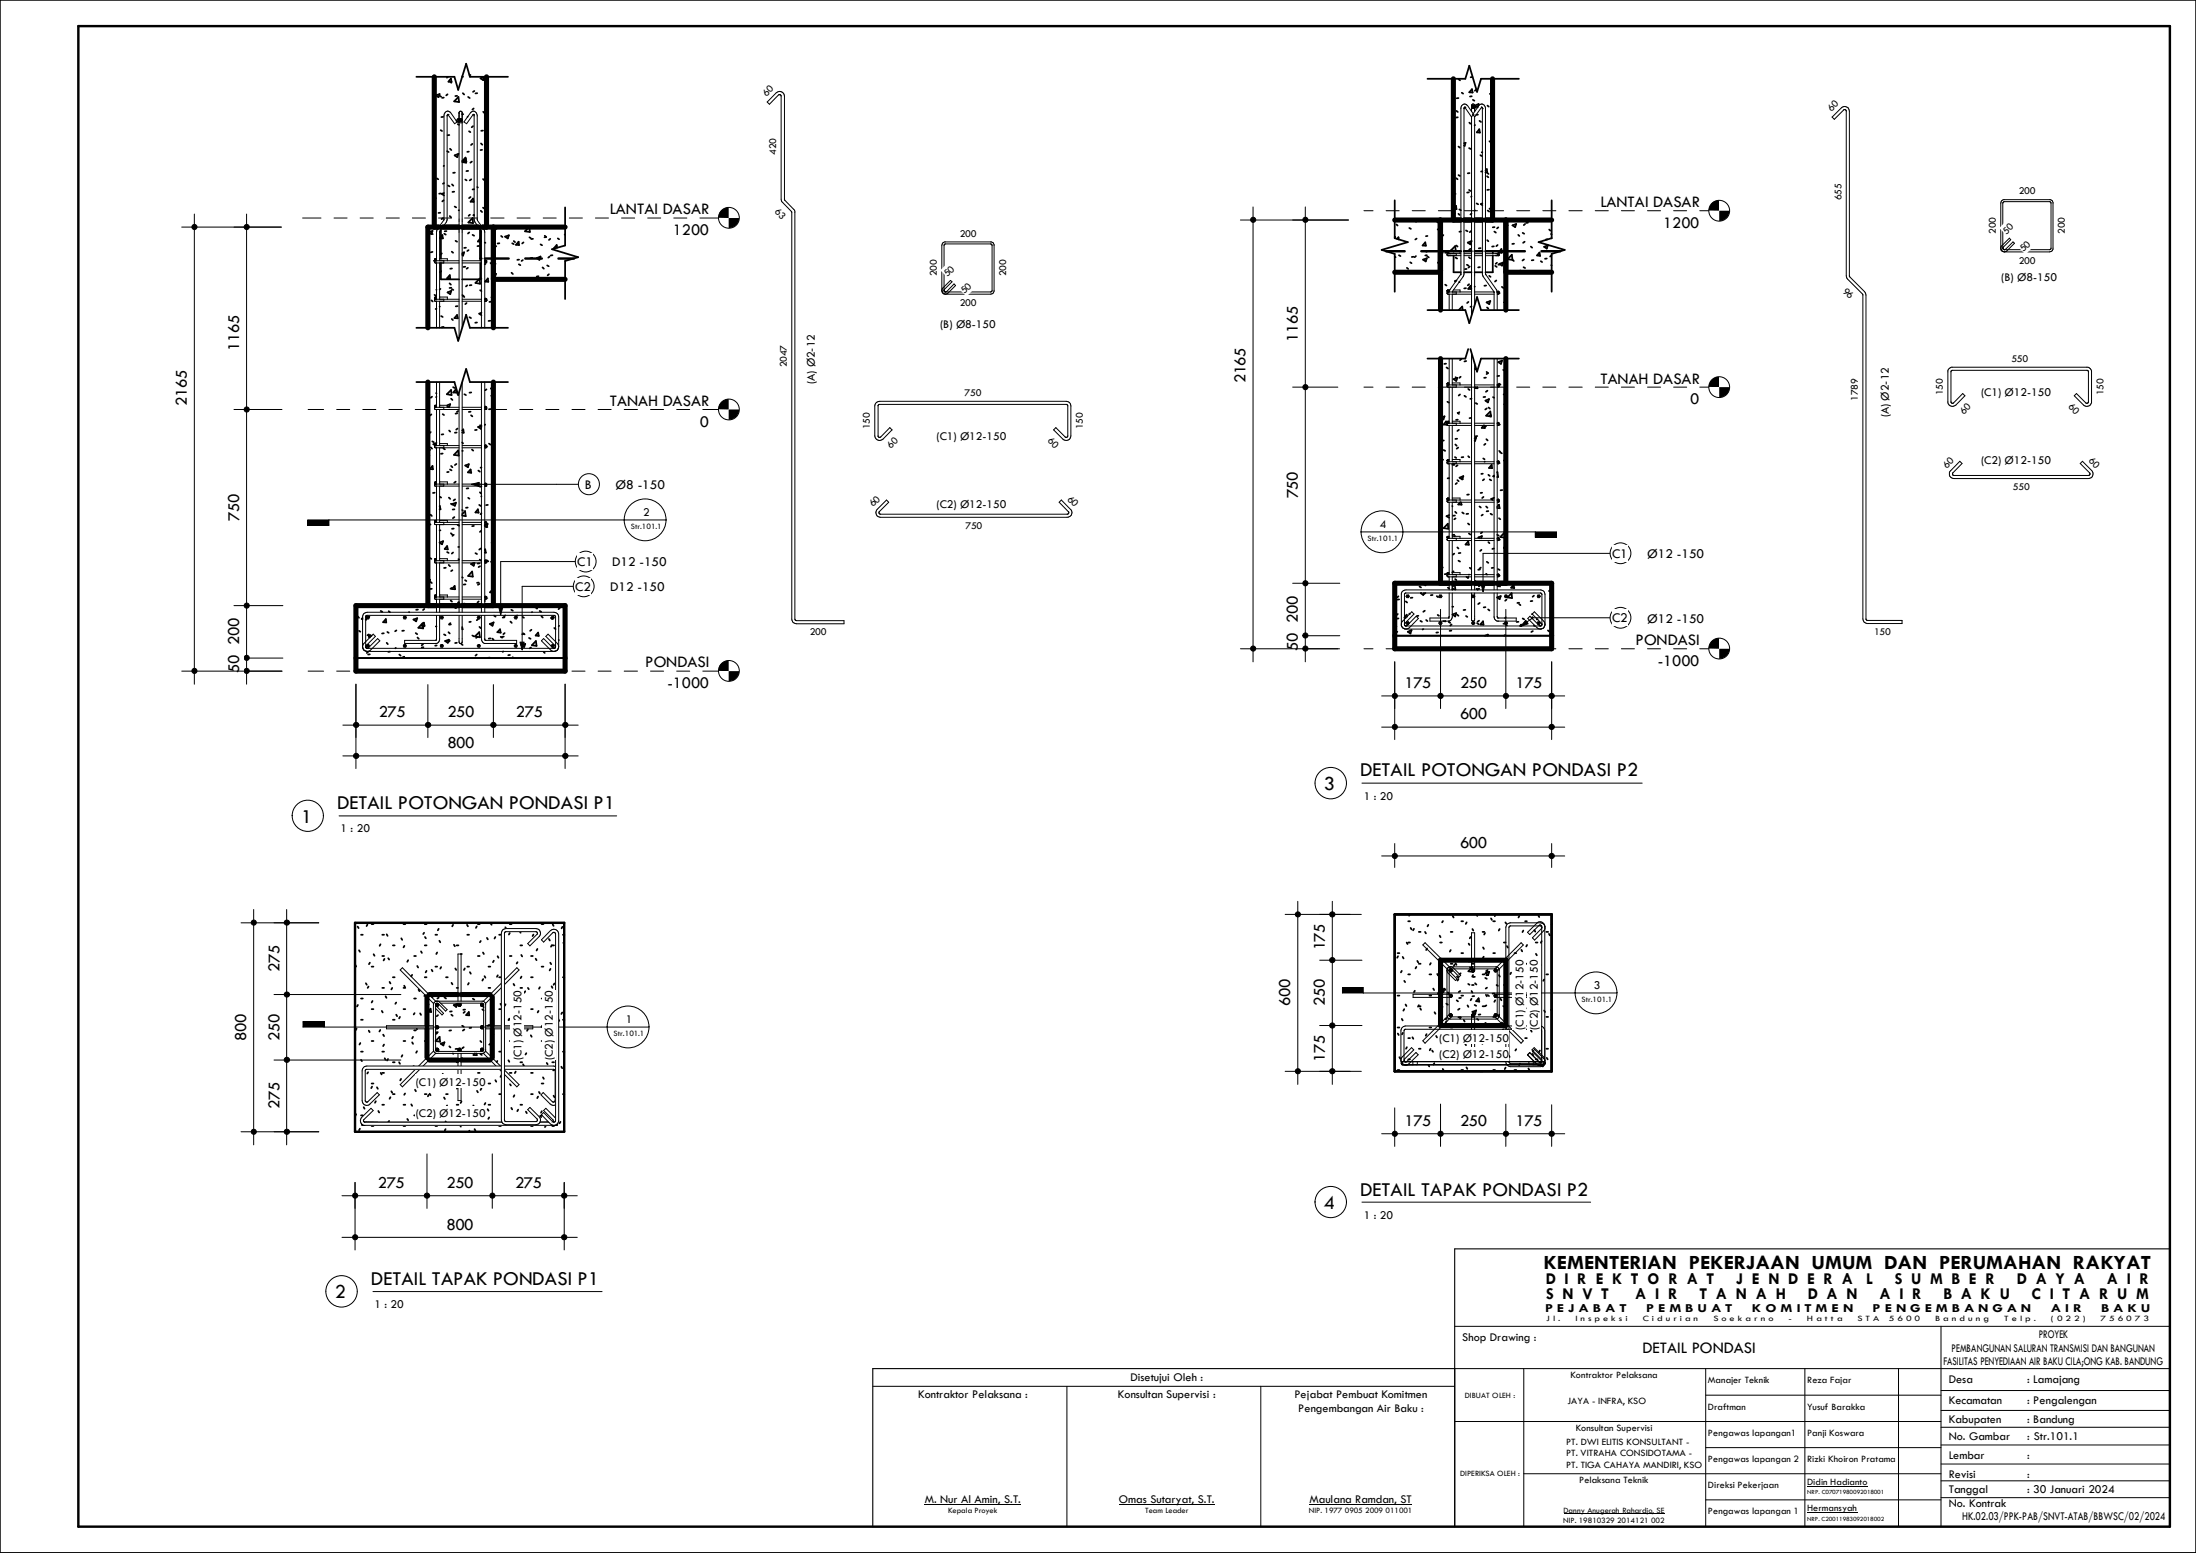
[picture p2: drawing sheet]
<svg xmlns="http://www.w3.org/2000/svg" width="420mm" height="297mm" viewBox="0 0 420 297" stroke-linecap="round" stroke-linejoin="round" font-family="sans-serif">
<defs><g id="words">
<g font-size="3.9">
<text x="260.1" y="148.5">DETAIL POTONGAN PONDASI P2</text>
<text x="64.5" y="154.8">DETAIL POTONGAN PONDASI P1</text>
<text x="253.2" y="151.1">3</text>
<text x="57.6" y="157.4">1</text>
<text x="253.2" y="231.2">4</text>
<text x="260.1" y="228.6">DETAIL TAPAK PONDASI P2</text>
<text x="70.9" y="245.7">DETAIL TAPAK PONDASI P1</text>
<text x="295.2" y="242.7">KEMENTERIAN PEKERJAAN UMUM DAN PERUMAHAN RAKYAT</text>
<text x="64.1" y="248.3">2</text>
</g>
<g font-size="3.3">
<text x="248.2" y="65.4" transform="rotate(-90 248.2 65.4)">1165</text>
<text x="45.7" y="67.1" transform="rotate(-90 45.7 67.1)">1165</text>
<text x="35.7" y="77.6" transform="rotate(-90 35.7 77.6)">2165</text>
<text x="238.2" y="73.3" transform="rotate(-90 238.2 73.3)">2165</text>
<text x="248.2" y="95.3" transform="rotate(-90 248.2 95.3)">750</text>
<text x="45.7" y="99.6" transform="rotate(-90 45.7 99.6)">750</text>
<text x="248.2" y="119.1" transform="rotate(-90 248.2 119.1)">200</text>
<text x="45.7" y="123.4" transform="rotate(-90 45.7 123.4)">200</text>
<text x="248.2" y="124.5" transform="rotate(-90 248.2 124.5)">50</text>
<text x="45.7" y="128.8" transform="rotate(-90 45.7 128.8)">50</text>
<text x="268.6" y="131.7">175</text>
<text x="279.2" y="131.7">250</text>
<text x="289.9" y="131.7">175</text>
<text x="72.4" y="137.2">275</text>
<text x="85.6" y="137.2">250</text>
<text x="98.7" y="137.2">275</text>
<text x="279.2" y="137.6">600</text>
<text x="85.6" y="143.1">800</text>
<text x="279.2" y="162.3">600</text>
<text x="53.4" y="185.9" transform="rotate(-90 53.4 185.9)">275</text>
<text x="253.4" y="181.8" transform="rotate(-90 253.4 181.8)">175</text>
<text x="246.8" y="192.4" transform="rotate(-90 246.8 192.4)">600</text>
<text x="253.4" y="192.4" transform="rotate(-90 253.4 192.4)">250</text>
<text x="47.1" y="199" transform="rotate(-90 47.1 199)">800</text>
<text x="53.4" y="199" transform="rotate(-90 53.4 199)">250</text>
<text x="253.4" y="203" transform="rotate(-90 253.4 203)">175</text>
<text x="53.4" y="212.1" transform="rotate(-90 53.4 212.1)">275</text>
<text x="268.6" y="215.4">175</text>
<text x="279.2" y="215.4">250</text>
<text x="289.9" y="215.4">175</text>
<text x="72.3" y="227.2">275</text>
<text x="85.4" y="227.2">250</text>
<text x="98.5" y="227.2">275</text>
<text x="85.4" y="235.2">800</text>
</g>
<g font-size="3.2">
<text x="116.6" y="41">LANTAI DASAR</text>
<text x="306.1" y="39.6">LANTAI DASAR</text>
<text x="128.7" y="44.9">1200</text>
<text x="318.1" y="43.5">1200</text>
<text x="116.6" y="77.6">TANAH DASAR</text>
<text x="306.1" y="73.4">TANAH DASAR</text>
<text x="323.3" y="77.3">0</text>
<text x="133.9" y="81.6">0</text>
<text x="312.8" y="123.4">PONDASI</text>
<text x="123.4" y="127.6">PONDASI</text>
<text x="127.6" y="131.6">-</text>
<text x="128.7" y="131.6">1000</text>
<text x="317" y="127.3">-1000</text>
<text x="295.6" y="245.6">D I R E K T O R A T</text>
<text x="332.1" y="245.6">J E N D E R A</text>
<text x="356.9" y="245.6">L</text>
<text x="362.4" y="245.6">S U M B E R</text>
<text x="385.7" y="245.6">D A Y A</text>
<text x="402.9" y="245.6">A I R</text>
<text x="295.7" y="248.5">S N V T</text>
<text x="312.7" y="248.5">A I R</text>
<text x="325" y="248.5">T A N A H</text>
<text x="345.8" y="248.5">D A N</text>
<text x="359.4" y="248.5">A I R</text>
<text x="371.7" y="248.5">B A K U</text>
<text x="388.5" y="248.5">C I T A R U M</text>
<text x="314.2" y="258.7">DETAIL PONDASI</text>
</g>
<g font-size="2.6">
<text x="111.8" y="93.5">B</text>
<text x="117.7" y="93.6">Ø8</text>
<text x="122" y="93.6">-</text>
<text x="122.8" y="93.6">150</text>
<text x="308.3" y="106.6">C1</text>
<text x="315" y="106.8">Ø12 -150</text>
<text x="110" y="113">C2</text>
<text x="110.4" y="108.2">C1</text>
<text x="116.7" y="113">D12</text>
<text x="117.1" y="108.3">D12</text>
<text x="121.9" y="113">-</text>
<text x="122.3" y="108.3">-</text>
<text x="122.8" y="113">150</text>
<text x="123.2" y="108.3">150</text>
<text x="308.3" y="119">C2</text>
<text x="315" y="119.1">Ø12 -150</text>
</g>
<g font-size="2.3">
<text x="382.7" y="53.7">(B) Ø8-150</text>
<text x="179.8" y="62.7">(B) Ø8-150</text>
<text x="155.8" y="73.5" transform="rotate(-90 155.8 73.5)">(A) Ø2-12</text>
<text x="378.9" y="75.6">(C1) Ø12-150</text>
<text x="361.3" y="79.8" transform="rotate(-90 361.3 79.8)">(A) Ø2-12</text>
<text x="179.1" y="84.2">(C1) Ø12-150</text>
<text x="378.9" y="88.6">(C2) Ø12-150</text>
<text x="123" y="98.7">2</text>
<text x="179.1" y="97.2">(C2) Ø12-150</text>
<text x="263.9" y="101">4</text>
<text x="260.8" y="152.9">1 : 20</text>
<text x="65.2" y="159.2">1 : 20</text>
<text x="291.4" y="188.1" transform="rotate(-90 291.4 188.1)">-150</text>
<text x="294.1" y="188.1" transform="rotate(-90 294.1 188.1)">-150</text>
<text x="304.8" y="189.1">3</text>
<text x="99.7" y="193.9" transform="rotate(-90 99.7 193.9)">-150</text>
<text x="105.7" y="193.9" transform="rotate(-90 105.7 193.9)">-150</text>
<text x="119.7" y="195.7">1</text>
<text x="291.4" y="196.9" transform="rotate(-90 291.4 196.9)">(C1) Ø12</text>
<text x="294.1" y="196.9" transform="rotate(-90 294.1 196.9)">(C2) Ø12</text>
<text x="99.7" y="202.7" transform="rotate(-90 99.7 202.7)">(C1) Ø12</text>
<text x="105.7" y="202.7" transform="rotate(-90 105.7 202.7)">(C2) Ø12</text>
<text x="275.3" y="199.2">(C1) Ø12-150</text>
<text x="275.3" y="202.4">(C2) Ø12-150</text>
<text x="79.5" y="207.6">(C1) Ø12</text>
<text x="88.3" y="207.6">-150</text>
<text x="79.5" y="213.7">(C2) Ø12-150</text>
<text x="260.8" y="233">1 : 20</text>
<text x="71.6" y="250.1">1 : 20</text>
<text x="295.5" y="250.8">P E J A B A T</text>
<text x="314.8" y="250.8">P E M B U A T</text>
<text x="335.1" y="250.8">K O M I T M E N</text>
<text x="358.1" y="250.8">P E N G E M B A N G A N</text>
<text x="392.2" y="250.8">A I R</text>
<text x="401.8" y="250.8">B A K U</text>
<text x="279.7" y="256.4">Shop Drawing :</text>
<text x="389.9" y="255.8">PROYEK</text>
<text x="371.7" y="261.1">FASILITAS PENYEDIAAN AIR BAKU CILA;ONG KAB. BANDUNG</text>
<text x="373.3" y="258.5">PEMBANGUNAN SALURAN TRANSMISI DAN BANGUNAN</text>
<text x="175.6" y="267.5">Kontraktor Pelaksana :</text>
<text x="213.8" y="267.5">Konsultan Supervisi :</text>
<text x="216.2" y="264.1">Disetujui Oleh :</text>
<text x="247.6" y="267.4">Pejabat Pembuat Komitmen</text>
<text x="372.7" y="268.5">Kecamatan</text>
<text x="372.7" y="264.5">Desa</text>
<text x="387.7" y="264.5">: Lamajang</text>
<text x="387.7" y="268.5">: Pengalengan</text>
<text x="248.3" y="270">Pengembangan Air Baku :</text>
<text x="372.7" y="275.4">No. Gambar</text>
<text x="372.7" y="272.2">Kabupaten</text>
<text x="387.7" y="275.4">: Str.101.1</text>
<text x="387.7" y="272.2">: Bandung</text>
<text x="372.7" y="279.1">Lembar</text>
<text x="387.7" y="279.1">:</text>
<text x="176.9" y="287.4">M. Nur Al Amin, S.T.</text>
<text x="214" y="287.4">Omas Sutaryat, S.T.</text>
<text x="250.4" y="287.4">Maulana Ramdan, ST</text>
<text x="372.7" y="282.7">Revisi</text>
<text x="372.7" y="285.6">Tanggal</text>
<text x="387.7" y="282.7">:</text>
<text x="387.7" y="285.6">: 30 Januari 2024</text>
<text x="372.7" y="288.2">No. Kontrak</text>
<text x="375.3" y="290.7">HK.02.03/PPK-PAB/SNVT-ATAB/BBWSC/02/2024</text>
</g>
<g font-size="2">
<text x="146.6" y="18.5" transform="rotate(-45 146.6 18.5)">60</text>
<text x="350.3" y="21.4" transform="rotate(-45 350.3 21.4)">60</text>
<text x="148.5" y="29.6" transform="rotate(-90 148.5 29.6)">420</text>
<text x="148" y="40.6" transform="rotate(45 148 40.6)">63</text>
<text x="352.2" y="38.3" transform="rotate(-90 352.2 38.3)">655</text>
<text x="386.1" y="37.2">200</text>
<text x="183.6" y="45.3">200</text>
<text x="381.7" y="44.7" transform="rotate(-90 381.7 44.7)">200</text>
<text x="383.7" y="45" transform="rotate(-45 383.7 45)">50</text>
<text x="394.9" y="44.7" transform="rotate(-90 394.9 44.7)">200</text>
<text x="179.2" y="52.8" transform="rotate(-90 179.2 52.8)">200</text>
<text x="181.2" y="53" transform="rotate(-45 181.2 53)">50</text>
<text x="192.4" y="52.8" transform="rotate(-90 192.4 52.8)">200</text>
<text x="386.1" y="50.4">200</text>
<text x="387" y="48.3" transform="rotate(-45 387 48.3)">50</text>
<text x="183.6" y="58.5">200</text>
<text x="184.5" y="56.3" transform="rotate(-45 184.5 56.3)">50</text>
<text x="352.3" y="55.8" transform="rotate(45 352.3 55.8)">96</text>
<text x="150.5" y="70.2" transform="rotate(-90 150.5 70.2)">2047</text>
<text x="384.7" y="69.2">550</text>
<text x="184.5" y="75.8">750</text>
<text x="355.3" y="76.6" transform="rotate(-90 355.3 76.6)">1789</text>
<text x="371.6" y="75.6" transform="rotate(-90 371.6 75.6)">150</text>
<text x="395.5" y="77.9" transform="rotate(45 395.5 77.9)">60</text>
<text x="402.3" y="75.6" transform="rotate(-90 402.3 75.6)">150</text>
<text x="166.4" y="82.1" transform="rotate(-90 166.4 82.1)">150</text>
<text x="207.1" y="82.1" transform="rotate(-90 207.1 82.1)">150</text>
<text x="375.6" y="79.3" transform="rotate(-45 375.6 79.3)">60</text>
<text x="170.4" y="85.9" transform="rotate(-45 170.4 85.9)">60</text>
<text x="200.3" y="84.4" transform="rotate(45 200.3 84.4)">60</text>
<text x="372.3" y="89.6" transform="rotate(-45 372.3 89.6)">60</text>
<text x="399.3" y="88.1" transform="rotate(45 399.3 88.1)">60</text>
<text x="204" y="95.5" transform="rotate(45 204 95.5)">60</text>
<text x="385" y="93.8">550</text>
<text x="167" y="97" transform="rotate(-45 167 97)">60</text>
<text x="184.7" y="101.2">750</text>
<text x="154.9" y="121.5">200</text>
<text x="358.4" y="121.5">150</text>
</g>
<g font-size="1.9">
<text x="300.4" y="263.6">Kontraktor Pelaksana</text>
<text x="299.8" y="268.6">JAYA - INFRA, KSO</text>
<text x="326.6" y="269.7">Draftman</text>
<text x="326.7" y="264.5">Manajer Teknik</text>
<text x="345.6" y="264.5">Reza Fajar</text>
<text x="345.6" y="269.7">Yusuf Barakka</text>
<text x="301.4" y="273.7">Konsultan Supervisi</text>
<text x="326.6" y="274.7">Pengawas lapangan1</text>
<text x="345.6" y="274.7">Panji Koswara</text>
<text x="299.5" y="278.5">PT. VITRAHA CONSIDOTAMA -</text>
<text x="299.5" y="280.8">PT. TIGA CAHAYA MANDIRI, KSO</text>
<text x="299.5" y="276.3">PT. DWI ELITIS KONSULTANT -</text>
<text x="326.6" y="279.7">Pengawas lapangan 2</text>
<text x="345.6" y="279.7">Rizki Khoiron Pratama</text>
<text x="302" y="283.7">Pelaksana Teknik</text>
<text x="326.6" y="284.6">Direksi Pekerjaan</text>
<text x="345.6" y="284">Didin Hadianto</text>
<text x="326.6" y="289.6">Pengawas lapangan 1</text>
<text x="345.6" y="289">Hermansyah</text>
</g>
<g font-size="1.6">
<text x="120.7" y="101.2">Str.101.1</text>
<text x="261.5" y="103.5">Str.101.1</text>
<text x="302.5" y="191.6">Str.101.1</text>
<text x="117.3" y="198.2">Str.101.1</text>
<text x="295.7" y="252.7">J l .</text>
<text x="301.3" y="252.7">I n s p e k s i</text>
<text x="314.2" y="252.7">C i d u r i a n</text>
<text x="327.7" y="252.7">S o e k a r n o</text>
<text x="342.1" y="252.7">-</text>
<text x="345.6" y="252.7">H a t t a</text>
<text x="355.3" y="252.7">S T A</text>
<text x="361.2" y="252.7">5 6 0 0</text>
<text x="370.1" y="252.7">B a n d u n g</text>
<text x="383.3" y="252.7">T e l p .</text>
<text x="392.2" y="252.7">( 0 2 2 )</text>
<text x="401.7" y="252.7">7 5 6 0 7 3</text>
<text x="280.1" y="267.3">DIBUAT OLEH :</text>
<text x="279.3" y="282.3">DIPERIKSA OLEH :</text>
<text x="181.4" y="289.3">Kepala Proyek</text>
<text x="219" y="289.3">Team Leader</text>
<text x="250.3" y="289.3">NIP. 1977 0905 2009 011001</text>
<text x="299" y="291.3">NIP. 19810329 2014121 002</text>
<text x="299" y="289.4">Danny Anugerah Rahardjo, SE</text>
</g>
<g font-size="1.2">
<text x="345.6" y="285.7">NRP. C07071980092018001</text>
<text x="345.6" y="290.8">NRP. C20011983092018002</text>
</g>
</g></defs>
<g fill="#000">
<path d="M87.8 22.7h.6v.5h-.6zM87.8 22.8h.6v.5h-.6zM83.1 49.5h.4v.3h-.4zM83.1 56.8h.4v.4h-.4zM92.7 49.7h.4v.3h-.4zM92.7 57h.4v.4h-.4z"/>
<circle cx="89.8" cy="14.4" r=".17"/>
<circle cx="93" cy="16.3" r=".17"/>
</g>
<g fill="none" stroke="#000" stroke-width=".34">
<path d="M79.6 14.7h7.3l.7 2.5 1.6-5 .7 2.5h7.3M83.4 18.2l.7-.2-.2 .6zM84.1 18.3l.3 .2M84.9 18.7h-.4M85.6 18l-.3 .2M85.7 14.7l-.2 .2M86.1 15.6l.2 .2M86.2 15l.2 .7-.6-.1zM87.4 18.3l-.3 .1M87.7 18.5l.1 1-.9-.1zM88.4 14.6l.2 .1M88.5 17.8l.3 .3"/>
<path d="M89.5 18.5l.3 .3M90.7 17.4l-.2 .2M91.3 17.8l-.4 .1M91.9 15l.7-.3-.2 .6zM92.1 14.7l.1 .1M83.1 37.5l.1-.2 .1 .7-.2-.1M83.3 29.8l-.2 .1M83.6 34.1l.2 .2M84.3 24.9l.2 .2M84.3 37h-.3M84.8 22.4h-.4M84.8 38.3l-.2 .2"/>
<path d="M84.9 36.9l-.4 .2 .4 .3M84.9 31.7h-.1M84.9 35l-.2 .1M85.5 28.9l.3 .2M85.7 35.5l.3 .1M85.9 25.8l-.3 .1M86.1 28.4l.2 .3M86.4 35.3l.3 .2M86.9 36.7h-.4M87 29.7l.7-.3-.2 .7zM87 39.5l.2 .2M87 33l-.3 .1"/>
<path d="M87.3 23.1l.4-.4 .1 .6h-.4M87.5 23.7l.3 .2M88.4 30.8l.6-.7 .2 1-.8-.1M88.4 21.8h.2M88.5 30.7l.2 .2M89 34.3l.2 .2M89.1 30.3l.1 .6h-.6zM89.5 22.3l-.1 .1M89.5 32.7h-.3M89.7 29h-.3M89.7 25.1l.3 .2M90 37.7l-.3 .2"/>
<path d="M90.1 34.3l-.3 .2M90.3 30.9l-.3 .2M90.3 27.5l-.2 .2M90.5 38l.1 .6h-.6zM90.5 24.1l-.3 .2M90.6 20.7l-.3 .3M90.7 36.2h-.3M91.3 35.8l.1 .1M92 27.4l.2 .3M92.2 28.7h-.3M92.4 25h-.4M92.4 39.7l.3 .2"/>
<path d="M92.4 34.2l.2 .3M92.4 21.4l.3 .2M93 24h.1M93 33.8h.1M108.1 39.7v7.2l-2.5 .8 5 1.5-2.5 .7v7.3M81.8 45.9l.2 .1M82 44.4l.7-.2-.2 .6zM82.5 57.4l.3 .3M82.5 44.6l.3 .2M82.7 48.2l-.3 .1M83 49.9l.1 .1M83.1 56.4l.3 .2"/>
<path d="M83.4 55.4h.1M83.5 59.1h-.2M84.1 58.6h.1M84.2 40.7h-.3M84.2 55.2l-.1 .2M84.3 43.9v5.6M84.3 50.3v3.1h3.5M84.4 51.9l-.3 .2M84.5 48.5l-.3 .2M84.6 45l.1 .6h-.6zM84.6 45.1l-.3 .2M84.8 41.7l-.3 .2"/>
<path d="M85 44.7l.3 .2M85.4 44.2h-.4M85.6 55.9l.7-.3-.2 .7zM86 54.2l.2 .2M86 52.6l.1 .7-.6-.1zM86 41.3l.3 .3M86.3 55l-.3 .1M86.4 55.3l.3 .2M86.4 48.1l.3 .2M86.4 51.4h-.3M87.1 46.1l.3 .1M87.5 58.5l-.3 .1"/>
<path d="M87.7 40.2h.1M88.4 48.4l.4-.1-.2 .6-.2-.2M88.4 56.4l.3 .2M88.5 43.6l.2 .2M88.6 56.6l.2 .2M89 51l-.4 .1M89.1 47.4h-.3M89.2 58l-.2 .2M89.4 54.6l-.3 .2M89.5 51.2l-.3 .2M89.6 47.8l-.2 .2M89.7 44.4l-.2 .3"/>
<path d="M89.9 41.1l-.3 .2M90.2 54.5l-.4 .1M90.4 44.9l.3 .2M90.4 41.7l.1 1-.9-.2zM90.7 41.1h-.1l.1 .1M90.9 54.1l.8-.8 .1 1zM91.7 47l-.4 .1M91.8 55.5l.3 .2M91.9 45.6l.1 .6h-.6zM91.9 49.4v.5M91.9 50.3v3.1h-3.5M91.9 53.2l.2 .1"/>
<path d="M91.9 40.3l.3 .3M92.1 59.8l-.4 .2 .4 .3M92.7 46.4h.1M92.8 50.5h-.1M93.3 53.3l.1 .6-.6-.1zM93.8 50.3l.3 .2M93.9 57.7h-.3M94 56.9l.2 .2M94.1 52.6l.8-.2-.2 .6zM94.4 57.4h-.1M94.8 50.5l-.3 .1M94.9 47.1l-.3 .1"/>
<path d="M95 43.7l-.3 .2M95.5 46.5l-.3 .1M95.8 45.1l.3 .2M96.6 45.3l.7-.3-.2 .6zM97.8 52.2l.3 .2M98 46.5l.3 .2M98.3 46.1l.2 .2M99.1 53.3l-.3 .1M99.2 46.2l.1 .7-.6-.1zM99.2 50.5l.3 .2M99.3 49.7h-.4M99.9 53.1l-.3 .2"/>
<path d="M100 49.7l-.3 .2M100.1 46.4l-.2 .2M101.2 43.4l-.8 .8 .9 .2-.1-1M101.3 45.4l.2 .2M101.8 49.3l-.3 .1M101.9 45.7h-.3M102.7 49.4l.7-.3-.2 .6zM103 52.8l-.3 .1M103.4 46.7l.3 .2M103.8 51.1l.2 .3M104.2 45.1l.2 .2M104.5 45.3l-.4 .1"/>
<path d="M104.6 50.8l.3 .1M105 52.5l-.3 .2M105.1 49.1l-.2 .2M105.2 45.7l-.2 .2M105.7 48.8l-.4 .1M106.2 53.4h.1M106.6 47.4l-.1-.5-.5 .6h.2M106.7 45.6l.2 .2M108 44.9h.1M79.6 62.7h7.3l.7 2.5 1.6-5 .7 2.5h7.3M84.4 60.5l.3 .1M84.8 62.5l-.3 .1"/>
<path d="M86.4 61l.2 .2M87.4 60.2l.1 .7-.6-.1zM89.8 60.7l.3 .1M91.2 61.7h-.3M93.8 61.3l-.4 .1M94.4 61.3l-.2 .2h.2M94.4 60.6l-.3 .2"/>
</g>
<path d="M91.9 43.9v5.5h.2M92.7 49.4h4.6M100.5 49.4h3.1M106.8 49.4h3" fill="none" stroke="#000" stroke-width=".47"/>
<path d="M83.1 14.7v28.7M93 14.7v28.7M83.9 43.4h-2.1v19.3M84.7 43.4h3.1M88.4 43.4h3.1M92.2 43.4h15.9M94.4 43.4v19.3M94.4 53.4h13.7" fill="none" stroke="#000" stroke-width=".97"/>
<g fill="none" stroke="#000" stroke-width=".19">
<path d="M85.6 22h.1M85.6 22l-.1 20-.2 .5-1.2 1.9v5.5M85.6 21.9h.1M85.6 21.9v.1M85.7 21.9h.1M85.7 21.9l1.3 1.8 .4-.4-1.2-1.8a.7 .7 0 0 0-.8-.2 .7 .7 0 0 0-.5 .7v20l-1.2 1.8-.2 .5v5.6M87.8 23.5h.6M87.9 22.7h.3l.2 .2-.2 .3h-.3l-.1-.3zM87.9 22.8h.3l.2 .2-.2 .3h-.3l-.1-.3zM88.2 21.3h.1M90.5 21.9h.1M90.5 21.9l-1.3 1.8-.5-.4 1.3-1.8a.64 .64 0 0 1 1.1 .1l.2 .4v20l1.4 2.3v18.4"/>
<path d="M90.5 21.9l.1 .1M90.6 22h.1M90.6 22l.1 20 .1 .5 1.3 1.7v18.5M83.1 56.9l.2-.1 .2 .1-.1 .3h-.2zM83.1 49.6l.2-.1 .2 .1-.1 .2h-.2zM83.2 49.9l-.1 .1 .1 .3h4.6M83.3 49.9h.1M83.3 57.2h.1M83.5 49.5h-.3l-.1 .3 4.7 .1M83.5 56.8l-.4 .1 .2 .3M83.5 50.3v6.9M83.5 57.6v5.1"/>
<path d="M84.1 49.5h1.5v.4M84.1 56.8h1.5v.4M84.1 50.3v6.9M84.1 57.6v5.1M84.9 49.9v.4M84.9 57.2v.4M87.8 57.2l-4.7 .1 .1 .3h4.6M88.4 49.9h3.7M88.4 50.3h3.7M88.4 57.2h3.7M88.4 57.6h3.7M92.7 50.3h.1"/>
<path d="M92.7 57.6h.1M92.7 49.9h.1M92.7 57.2h.1M92.7 49.8l.2-.1 .2 .1-.1 .2h-.2zM92.7 57.1l.2-.1 .2 .1-.1 .3h-.2zM92.8 49.9h.1M92.8 50.2h.1M92.8 57.2h.1M92.8 57.6h.1M92.9 50.2h.1M93.1 57.4h.1M93.1 49.9v.2l-.4 .2"/>
<path d="M93.1 57.2v.3l-.4 .1M87.5 64.6h.3M87.6 64.9h.1M88.4 62.7v-41.2l-.3-.2-.3 .2v43.2"/>
</g>
<g fill="#fff">
<path d="M81.8 71h12.6v44.8h-12.6z"/>
<path d="M68.1 115.8h40v10.1h-40z"/>
</g>
<g fill="#000">
<path d="M83.1 77.5h.4v.4h-.4zM92.7 77.7h.4v.4h-.4zM83.1 84.8h.4v.4h-.4zM83.1 92.2h.4v.3h-.4zM83.1 99.5h.4v.4h-.4zM92.7 85h.4v.4h-.4zM92.7 92.4h.4v.4h-.4zM92.7 99.7h.4v.4h-.4zM70.1 117.9h.6v.5h-.6zM77.1 117.9h.6v.5h-.6zM83.1 106.8h.4v.4h-.4zM83.1 113.8h.4v.3h-.4z"/>
<path d="M84.2 117.9h.6v.5h-.6zM91.3 117.9h.6v.5h-.6zM92.7 107.1h.4v.3h-.4zM92.7 114h.4v.3h-.4zM98.3 117.9h.6v.5h-.6zM105.4 117.9h.6v.5h-.6zM70.1 123.3h.6v.5h-.6zM77.1 123.3h.6v.5h-.6zM84.2 123.3h.6v.5h-.6zM91.3 123.3h.6v.5h-.6zM98.3 123.3h.6v.5h-.6zM105.4 123.3h.6v.5h-.6z"/>
</g>
<g fill="none" stroke="#000" stroke-width=".34">
<path d="M79.6 73.1h7.3l.7 2.5 1.6-5 .7 2.5h7.3M82.5 79.2l-.2 .3M82.6 75.9l-.2 .2M83.4 75.2h.1M83.5 75.9h-.1M84.7 79.2l.2 .2M85.5 75.4l.8-.8 .1 1zM85.6 77.5l.5-.2-.2 .6-.3-.2M86.3 76.2l.2 .3M86.7 74l.3 .2M87.2 74.5l.1 .6h-.6zM87.5 79l-.4 .1"/>
<path d="M87.6 75.4h-.1M87.6 78.6l-.2 .2M88.8 75.4l.3 .2M90 78.7l-.3 .1M90.1 79.4l.2 .2M90.1 75.1h-.3M92.9 77.9h-.1M93 74.5l-.2 .1M93.9 78.2l-.4 .1M94.2 75.6l.2 .1M94.4 75.3l-.4 .4h.4M94.4 74.1l-.5 .2 .5 .3"/>
<path d="M81.8 90.8h.2M81.9 96.1l-.1 .1M82 92.8l-.2 .1M82.1 89.4l-.2 .2M82.1 87.1h-.3M82.3 86l-.3 .2M82.3 98.4l.3 .3M82.4 82.6l-.3 .2M82.4 85.6l.2 .2M82.7 84.4l.3 .2M82.7 89.1l.1 .6h-.6zM83.1 94.2l-.3 .1"/>
<path d="M83.2 85.2h.1M83.5 84.7l-.6 .3 .2 .1M84.1 96.8l.1 .6h-.1M84.1 95l.3 .2M84.7 86.7l-.4 .1M84.8 83.1h-.3M84.8 85.8l.3 .1M85.8 90.3h-.3M85.9 95.2l.2 .2M85.9 82.3l.2 .2M86.1 89.8l.3 .2M86.2 96.4l.3 .1"/>
<path d="M86.3 89.1l.2 .3M86.5 96.4l.7-.3-.2 .6zM86.9 98.9l-.3 .2M86.9 97.4l-.3 .1M87 95.5l-.3 .2M87.2 92.1l-.3 .2M87.3 88.7l-.3 .2M87.3 82.7l-.3 .1M87.5 82l-.3 .2M87.6 86.1l.1 1-.9-.1zM88.4 82.3l.2-.2 .1 .7-.3-.1M88.4 98.3l.5-.6 .2 1-.7-.1"/>
<path d="M88.4 86.2h.1M88.4 84.6l.2 .2M88.4 97.5l.1 .1M89 89l.7-.2-.2 .6zM89.5 97.1h-.4M89.5 95.2l.3 .2M89.6 93.4h-.4M90 89.8l.1 .6-.6-.1zM90.3 86l.2 .2M91.2 82.2l-.4 .1M91.4 97.4l.1 .6h-.6zM91.5 90l.3 .2"/>
<path d="M91.7 96.6l.2 .2M91.8 94.1l.2 .3M91.8 81.3l.2 .2M92.1 81.4l-.7 .3 .5 .3 .2-.4M92.1 94.9l-.1 .1M92.1 98.2l-.2 .1M92.1 89.4l-.2 .1M92.1 93l-.3 .1M92.8 81.2l-.1 .1M93.3 96.6h-.3M93.5 84.8l.3 .2M94.2 96.4l.2 .1"/>
<path d="M94.2 83.5l.2 .1M68.4 117.9l.3 .3M69.3 118.2l-.1 .2h.1M70 117.8l.1 .7h-.2M70.7 117.9l-.3 .3M72.8 116.8l.3 .2M73.8 118.4l.1 .6h-.6zM74.3 116.9l.3 .2M76.3 115.8l.1 .1M78.2 117.1h.1M79.1 118.5l.7-.3-.2 .6zM79.9 116.6h-.3"/>
<path d="M80.3 115.9l.2 .2M80.8 119.2l.1 1-.9-.1zM81 119.8l-.2 .3M81.1 119.1l.1 .6-.6-.1zM81.2 116.5l-.3 .2M81.5 115.9l.3 .2M81.8 111l.5-.1-.3 .6-.2-.2M82.1 100.2l.2 .1M82.3 106.7l.2 .2M82.3 111.3l.3 .2M82.6 112.6h-.3M83.4 119.8h.1"/>
<path d="M84.1 103.8l.7-.3-.3 .6-.4-.3M84.1 101.4h.1M85.3 108.6h-.4M85.5 104.4l.1 .7-.6-.1zM85.5 105.6l.3 .1M85.8 108l.3 .3M86.1 119.2l-.2 .2M86.2 114.9l.2 .2M86.2 102l.3 .2M86.2 115.8l-.2 .2M86.2 119.4l-.3 .1M86.3 115.8h-.1"/>
<path d="M86.4 115.7l-.4 .1M86.4 112.4l-.3 .2M86.5 109.1l-.2 .1M86.7 105.7l-.3 .2M86.8 102.3l-.3 .2M86.8 101.1h-.4M87 112.1v.6l-.6-.1zM87 116.2l.2 .1M87.5 100.4l.3 .1M87.6 104.6h.2M87.7 106.9l.1 .1M87.8 115.1l-.2 .1 .2 .2"/>
<path d="M88.4 110.4l.1 .1M88.4 119.9v.4M88.9 115.4l-.3 .1M88.9 111l.3 .1M89 111.8h-.3M90 118.9l-.3 .1M90.3 109.3l.1 1-.9-.1zM90.6 107.7l-.5 .2 .5 .3 .2-.5M90.6 100.6h-.3M90.9 105.8l.3 .2M91.4 118.4l-.2 .2M91.6 115l-.3 .2"/>
<path d="M91.6 111.4l-.4 .1M91.7 111.7l-.3 .1M91.7 107.7l-.3 .1M91.7 119.9l.2 .2M91.7 107l.3 .2M91.8 108.3l-.3 .2M91.9 104.9l-.2 .2M92 101.5l-.2 .2M92.7 105.2l.1-.1 .1 .6h-.2M92.7 100.5l.6-.3-.3 .6-.3-.2M92.7 114.9h.1M92.9 100.6l.3 .2"/>
<path d="M93.1 107.1l.3 .3M93.7 119.3l.7-.3-.2 .7zM94.2 109.3l.2 .1M94.2 112.7l.2 .6h-.7zM94.2 107.4h-.3M94.4 103.8h-.4M94.5 117.7l.3 .2M96.5 118.1h-.4M96.6 117.7l-.2 .2M97.6 118.9l.3 .2M97.8 116.6l.3 .2M99 117.7l-.3 .1"/>
<path d="M99.9 118l.3 .2M101.8 117.1h-.1M102.7 115.8l-.5 .2 .5 .4 .2-.6M103.2 116.8l.3 .2M103.5 117.9l.3 .2M105.4 118.2l.2 .2M106.9 119.7l-.1 .1M107.1 116.3l-.3 .2M68.1 125.5h.1M68.1 124l.1 .2M68.1 125.9h40M68.7 120.6l.2 .2"/>
<path d="M70.4 124.7l-.3 .2M70.5 121.3l-.2 .2M70.7 125.1l-.3 .1M70.9 121.5h-.4M71.1 121.6l-.6 .2 .2 .1M73.4 121.1l-.3 .1M74 122.9l.2 .3M74.1 120.9l.2 .1M74.6 124.6l-.3 .1M75.7 123.9l-.1 .1M75.8 120.6l-.2 .1M76.4 125.2l.2 .2"/>
<path d="M76.7 125.9l.6-.3v.3M77.3 120.6h-.4M79.5 121.1l.3 .2M79.8 121.9l.3 .3M80.9 123.2l-.3 .2M81 123.8h-.4M83.5 123.4l-.3 .1M84.9 121.3l.3 .2M85.1 122.6l.8-.3-.3 .6zM85.8 120.9l.2 .3M86 122.6l-.2 .2M87.4 122.9l-.4 .1"/>
<path d="M88.2 123.1l.3 .3M90.3 121.5l.3 .2M90.8 121.7l.9-.8 .1 1zM91.2 125.2l-.3 .2M91.3 121.8l-.2 .2M93.7 125.8h-.4M93.8 122.1h-.3M94.1 122.1l.3 .2M95.6 120.4l.2 .6-.7-.1zM95.8 121.8l.3 .2M96.3 124.6l-.2 .1M96.4 121.8h-.4"/>
<path d="M96.5 121.1l-.2 .2M97.5 125.3h-.3M98 125.7l.2 .2M99.7 123.4l.8-.3-.3 .6zM100.1 121.1l.2 .2M100.2 121.2l-.3 .1M101.2 122l.3 .2M101.6 123.8l-.3 .2M101.6 120.4l-.2 .2M102.5 122.6l.1 .9-.9-.1zM102.9 121l.1 .6-.6-.1zM104 124.7l.2 .2"/>
<path d="M106 120.1l.3 .2M106.8 122.4h.1"/>
</g>
<path d="M81.8 73.1v42.7M94.4 73.1v42.7M83.5 115.8h-15.4v12.6h40v-12.6h-15.4M84.1 115.8h3.7M88.4 115.8h3.7" fill="none" stroke="#000" stroke-width=".97"/>
<g fill="none" stroke="#000" stroke-width=".19">
<path d="M83.2 77.9h4.6M83.2 77.9l-.1 .3 .2 .1h4.5M83.3 77.9h.1M83.5 77.5l-.4 .1v.3h.3l.1-.3-.2-.1-.2 .1 .1 .3M83.5 73.1v4.8M83.5 78.3v6.9M84.1 77.5h1.5v.4M84.1 73.1v4.8M84.1 78.3v6.9M84.9 77.9v.4M87.8 75.1v42M88.4 77.9h3.7"/>
<path d="M88.4 78.3h3.7M88.4 73.1v44M89 71h.2M92.1 73.1v44M92.7 78.3h.1M92.7 77.9h.1M92.7 73.1v44M92.7 77.9l.2-.2 .2 .2-.1 .2h-.2zM92.8 77.9h.1M92.8 78.3h.1M92.9 78.3h.1M93.1 77.9l-.1 .4h-.3"/>
<path d="M83.1 92.3l.1 .3M83.1 92.3l.2-.1 .2 .1-.1 .2h-.2zM83.1 84.9h.1M83.2 85.2h4.6M83.2 85.2l-.1-.2 .2-.2 .2 .2-.1 .2M83.2 92.2h.3M83.3 85.2l-.2 .1 .1 .3h4.6M83.3 85.2h.1M83.3 92.6h.1M83.3 99.9h.1M83.5 84.8l-.4 .1 .1 .3M83.5 99.5l-.4 .1v.3h.3l.1-.2-.2-.2-.2 .2 .1 .2-.1 .3 .2 .1h4.5"/>
<path d="M83.5 85.6v7M83.5 93v6.9M84.1 84.8h1.5v.4M84.1 92.2h1.5v.4M84.1 99.5h1.5v.4M84.1 85.6v7M84.1 93v6.9M84.9 85.2v.4M84.9 92.6v.4M84.9 99.9v.4M87.8 92.6l-4.7 .1 .1 .3h4.6M87.8 99.9h-4.7"/>
<path d="M88.4 85.2h3.7M88.4 85.6h3.7M88.4 92.6h3.7M88.4 93h3.7M88.4 99.9h3.7M92.7 85.6h.1M92.7 93h.1M92.7 85.2h.1M92.7 92.6h.1M92.7 93h.2M92.7 99.9h.1M92.7 85.2l.2-.2 .2 .2-.1 .2h-.2z"/>
<path d="M92.7 92.5l.2-.1 .2 .1-.1 .3h-.2zM92.7 99.9l.2-.2 .2 .2-.1 .2h-.2zM92.8 85.2h.1M92.8 85.6h.1M92.8 92.6h.1M92.8 93h.1M92.8 99.9h.1M92.8 92.5v.1M92.9 85.6h.1M92.9 93h.1M92.9 85.6h-.2M93.1 85.4h.1"/>
<path d="M93.1 85.2v.3l-.2 .1M93.1 92.6v.2l-.2 .2M93.1 99.9l-.1 .4h-.3M70 117.8l36-.1 .3 .3v5.7l-.3 .3h-35.9l-.2-.2zM70.2 117.9h.3l.2 .2-.2 .3h-.3l-.1-.3zM77.3 117.9h.3l.1 .2-.1 .3h-.3l-.2-.3zM83.1 106.9l.1 .3M83.1 107l.2-.2 .2 .2-.1 .2M83.1 107l.1 .2M83.1 113.9l.2-.1 .2 .1-.1 .2h-.2zM83.2 107.2h4.6M83.2 107.3h.1"/>
<path d="M83.2 114.2l-.1 .1 .1 .3h4.6M83.3 107.2l-.2 .2 .1 .3h4.6M83.3 107.2h.1M83.3 114.2h.1M83.5 113.8h-.4v.3l4.7 .1M83.5 106.8l-.4 .1M83.5 100.3v6.9M83.5 107.7v6.5M83.5 114.6v2.5M83.5 117.7l-.1 4.7M84.1 106.8h1.5v.4M84.1 113.8h1.5v.4"/>
<path d="M84.1 117.7v4.6l-.3 .6-.3 .2h-6.1v-.6h6M84.1 100.3v6.9M84.1 107.7v6.5M84.1 114.6v2.5M84.3 117.9h.4l.1 .2-.1 .3h-.4l-.1-.3zM84.9 107.2v.5M84.9 114.2v.4M87.8 117.7v5.2a.31 .31 0 0 0 .3 .2 .31 .31 0 0 0 .3-.2v-5.2M88.4 100.3h3.7M88.4 107.2h3.7M88.4 107.7h3.7M88.4 114.2h3.7"/>
<path d="M88.4 114.6h3.7M91.4 117.9h.3l.2 .2-.2 .3h-.3l-.1-.3zM92.1 117.7v4.5l.3 .7 .3 .2h6.1v-.6h-6M92.7 100.3h.1M92.7 107.7h.1M92.7 114.6h.1M92.7 117.7l.1 4.7M92.7 107.2h.1M92.7 114.2h.1M92.7 107.2l.2-.1 .2 .1-.1 .2h-.2zM92.7 114.1l.2-.1 .2 .1-.1 .2h-.2zM92.8 100.3h.1"/>
<path d="M92.8 107.2h.1M92.8 107.7h.1M92.8 114.2h.1M92.9 100.3h.1M92.9 107.6h.1M92.9 114.6h.1M93.1 107.4h.1M93.1 114.4h.1M93.1 107.2v.3l-.4 .2M93.1 114.2v.2l-.4 .2M98.5 117.9h.3l.1 .2-.1 .3h-.3l-.2-.3zM105.6 117.9h.3l.1 .2-.1 .3h-.3l-.2-.3z"/>
<path d="M106.2 117.9h.1M69.3 123.7l.1-5.9a.82 .82 0 0 1 .8-.7h36a.82 .82 0 0 1 .6 .9v5.7M69.3 123.7l.1 .2a.82 .82 0 0 0 .8 .7M69.9 123.6l1.9-1.9-.4-.4-1.8 1.8-.3 .6M70.2 123.3h.3l.2 .2-.2 .3h-.3l-.1-.3zM70.2 124.6h35.8M70.3 124l1.9-1.9 .4 .5-1.7 1.7-.7 .3M77.3 123.3h.3l.1 .2-.1 .3h-.3l-.2-.3zM83.4 123.1h.1M83.4 122.4v.1M84.3 123.3h.4l.1 .2-.1 .3h-.4l-.1-.3zM91.4 123.3h.3l.2 .2-.2 .3h-.3l-.1-.3z"/>
<path d="M92.8 122.5h.1M98.5 123.3h.3l.1 .2-.1 .3h-.3l-.2-.3zM105.6 123.3h.3l.1 .2-.1 .3h-.3l-.2-.3zM105.9 124l-1.9-1.9-.5 .5 1.8 1.7 .7 .3M106.2 123.8h.1M106.3 123.7l-1.9-2 .4-.4 1.8 1.8 .2 .6M106.8 123.7v.2a.82 .82 0 0 1-.8 .7"/>
</g>
<g fill="#fff">
<path d="M81.7 190.2h12.4v12.5h-12.4z"/>
<path d="M67.9 176.5h40v40h-40z"/>
</g>
<g fill="#000">
<path d="M83.3 191.9h.6v.5h-.6zM83.3 196.2h.6v.5h-.6zM87.6 191.9h.6v.5h-.6zM91.9 191.9h.6v.5h-.6zM91.9 196.2h.6v.5h-.6zM83.3 200.5h.6v.5h-.6zM87.6 200.5h.6v.5h-.6zM91.9 200.5h.6v.5h-.6z"/>
<circle cx="88.1" cy="182.5" r=".17"/>
</g>
<g fill="none" stroke="#000" stroke-width=".34">
<path d="M68.4 177.2l.2 .3M69 178.8h.4M70.3 176.8l-.2 .3M71.1 176.7h.3M73.1 178.8h.3M74 178.7l.1 .3M76.8 179.5l.1 .2M77.2 176.7h.3M81.1 178.4l-.2 .2M81.2 176.7h.4M81.3 179.2l.1 .3M83.3 178.8h.3"/>
<path d="M83.9 177.6l-.2 .3M84 179.9l.2 .3M86.7 176.9l-.2 .3M89.3 176.9l.2 .3M89.4 178.8h.3M91.2 177.2l-.2 .3M91.4 176.7h.3M91.9 180l-.1 .2M93.1 179.4l.2 .3M93.9 176.6l.1 .3M94.7 179.2l-.1 .3M95.5 178.8h.3"/>
<path d="M96.6 177.3l.2 .3M97.5 176.7h.3M97.5 178.4l-.2 .3M99.4 178.1l.2 .3M102 178.7l-.1 .3M103.6 176.7h.3M105 179.6l.2 .3M105.7 176.8l.2 .3M107.6 177.2l-.2 .3M107.7 178.8h.2M67.9 196.6v.1M67.9 184.5l.2 .3"/>
<path d="M68 184.9l-.1 .1M68.2 196.7l-.2 .3M68.5 192.2l-.2 .3M68.7 181.7l.1 .3M68.9 199.5l-.2 .3M69 191h.4M69 195h.4M70 188l.1 .3M70.5 188.7l-.2 .2M70.5 197.1l.2 .3M70.7 184.1l-.1 .3M71.1 184.9h.3"/>
<path d="M71.1 193h.3M71.1 199.1h.3M71.2 191.4l-.1 .3M71.5 182.5l.1 .3M72.7 197l-.1 .3M72.8 180.6l-.2 .3M73 193.3l.2 .3M73.1 182.8h.3M73.1 188.9h.3M73.3 197.9l.1 .3M73.4 199.8l-.1 .3M73.5 183.4l-.1 .3"/>
<path d="M73.7 190.5l.2 .3M74.3 183.3l.1 .2M74.5 187.8l.2 .3M75 188.9l-.2 .3M75.1 180.8h.4M75.1 186.9h.4M75.1 195h.4M75.8 194.1l.1 .3M75.8 191.7l-.2 .3M76.5 194.5l-.2 .3M77.2 188.9h.3M77.2 193h.3"/>
<path d="M77.2 199.1h.3M77.3 188.5l.2 .3M77.3 180.9l-.1 .3M78.1 183.6l-.2 .3M78.8 199.3l.2 .3M78.8 186.4l-.1 .3M79 198.3l-.2 .3M79.2 182.8h.3M79.2 191h.3M79.2 197.1h.3M79.3 193.8l-.2 .2M79.7 196.8h.1"/>
<path d="M79.8 184.7l.2 .3M80.1 189.3l.1 .3M80.3 193.8l.2 .3M80.5 181.9l.2 .3M81.2 180.8h.4M81.2 186.9h.4M81.2 199.1h.4M81.3 190.3l-.1 .2M81.6 185.7l-.2 .3M81.7 191.9l.3 .2M82.3 192.9l.2 .6h-.6zM82.5 190.5l.2 .2"/>
<path d="M82.5 185.5l.2 .3M82.7 190.2l-.4 .1M83.3 184.9h.3M83.6 182.2l-.2 .3M83.7 197.5l-.3 .2M83.7 197.4h-.3M83.8 194.1l-.3 .3M83.9 190.8l-.2 .2M84.1 198.3l.1 .9-.9-.1zM84.3 199.6l.7-.3-.2 .6zM84.4 185l-.2 .3M85 190.8l.3 .2"/>
<path d="M85.3 186.9h.3M86.3 197.1h-.4M86.3 194.1l.3 .2M86.4 188l.1 .3M86.4 193.4l-.3 .1M86.8 192.2l.7-.2-.3 .6zM86.8 180.7l.2 .3M87.1 185.2l.1 .3M87.2 192.2l.2 .1M87.3 180.8h.4M87.3 188.9h.3M88.4 196.2l.3 .1"/>
<path d="M88.8 196.9l-.3 .2M88.9 193.5l-.3 .2M88.9 185.2l-.2 .3M88.9 190.2l-.1 .1M88.9 193.1h-.3M89.4 184.9h.3M89.7 193.5v.7l-.5-.1zM89.7 188l-.2 .3M89.9 185.9l.1 .3M90.1 196.6h-.3M90.4 191l.3 .2M91.4 182.8h.3"/>
<path d="M91.9 199.1l.2 .2M92.2 193l.3 .3M92.4 182.2l.1 .3M92.4 187.2l-.2 .3M92.5 192.6h.1M92.7 186.7l.1 .3M93.3 196.2l.3-.2-.1 .2M93.4 184.9h.4M93.4 188.9h.4M93.9 199.7l-.3 .1M93.9 199.5l-.2 .2M94.1 196.1l-.1 .1"/>
<path d="M94.1 192.8l-.2 .2M94.2 197.5l.2 .3M94.4 183.7l-.1 .3M95.2 182.9l.1 .3M95.2 186.5l-.2 .3M95.5 186.9h.3M95.5 193h.3M95.7 192l.2 .2M96.7 192.1l-.2 .3M97.4 194.8l-.2 .3M97.5 182.8h.3M97.5 195h.3"/>
<path d="M97.5 199.1h.3M98.2 197.6l-.2 .3M98.2 188.2l.2 .3M98.5 192.7l.1 .3M98.8 197.2l.1 .3M99 184l-.2 .3M99.5 180.8h.4M99.5 188.9h.4M99.5 197.1h.4M99.7 182.6l.2 .3M99.7 186.8l-.1 .3M100.5 189.6l-.2 .3"/>
<path d="M101 188.9l.1 .3M101 196.8l-.2 .3M101.5 198l.2 .3M101.6 182.8h.3M101.6 186.9h.3M101.6 193h.3M102.4 183.3l.2 .3M102.8 181.5l-.2 .3M103 193.3l-.2 .3M103.3 188.8l-.2 .3M103.6 184.9h.3M103.6 191h.3"/>
<path d="M103.6 199.1h.3M103.7 196.1l-.2 .3M104 194.2l.2 .3M104.3 198.7l.2 .3M104.8 191.4l.1 .3M105.2 184.1l.2 .3M105.3 185.3l-.2 .3M105.5 188.6l.2 .3M105.5 180.8l-.1 .3M105.6 180.8h.4M105.6 193h.4M105.6 197.1h.4"/>
<path d="M106 188.1l-.1 .2M106.8 194.9l.2 .3M107.5 193.6l-.1 .3M107.7 186.9h.2M107.7 195h.2M107.7 180.3l.2 .3M68.1 213.1l-.2 .3M68.8 215.9l-.1 .3M69 201.1h.4M69 213.3h.4M69 202.7l.2 .2M69.6 211.8l.1 .2"/>
<path d="M70.4 205.1l-.2 .2M71.1 207.2h.3M71.1 215.3h.3M71.2 207.8l-.2 .3M71.9 210.6l-.2 .3M72.1 207.9l.2 .3M72.3 212.5l.2 .3M72.8 205.2l.2 .3M73.1 201.1h.3M73.1 205.2h.3M73.1 211.3h.3M73.6 202.4l.1 .3"/>
<path d="M74.2 202.5l-.2 .3M74.4 214.4l-.1 .2M74.7 209.8l-.2 .3M74.8 208.7l.2 .3M75.1 203.2h.4M75.1 209.3h.4M76.3 203.2l.2 .3M76.7 206.3l-.2 .3M77 201.8l-.2 .3M77.2 211.3h.3M77.2 215.3h.3M77.5 209.1l-.2 .3"/>
<path d="M77.9 214l.2 .2M78.7 211.2l.1 .3M79.1 203.9l.2 .3M79.2 213.3h.3M79.4 208.4l.1 .3M79.8 201l-.2 .3M81.2 209.3h.4M81.2 206.6l-.1 .3M81.6 200.1l.1 .1M82 209.4l-.2 .3M82.2 209.2l.1 .3M82.7 212.2l-.2 .2"/>
<path d="M83.1 202.5l.3 .2M83.3 207.2h.3M83.3 215.3h.3M83.6 200.7h.1M83.8 200.9l.1 .2M84.7 205.4l.1 .3M84.9 209.9l.2 .3M85 204.1l-.1 .3M85.2 214.5l.1 .1M85.2 215.9l-.2 .3M85.3 209.3h.3M85.3 213.3h.3"/>
<path d="M85.5 202.7l.1 .2M85.5 211.4l-.2 .3M85.9 200.1l.2 .2M86.6 201.5h.1M87.3 203.2h.3M87.3 211.3h.4M87.5 200.6h-.4M87.5 206.1l.1 .3M87.5 207.9l-.1 .3M88 215.2l.1 .3M88.3 210.7l-.2 .2M88.3 202.4l.3 .2"/>
<path d="M88.7 200.3l-.3 .2M89.4 207.2h.3M89.8 216.2l-.2 .3M90.5 211.4l.2 .3M90.5 202.7l-.1 .2M90.8 215.9l.1 .3M90.8 201.5l-.2 .3h.6l-.1-.3M91.2 208.6l.2 .3M91.4 205.2h.3M91.4 213.3h.3M91.9 201.6l.3 .2M92 205.8l.2 .3"/>
<path d="M92.1 208.2l-.2 .2M92.8 210.9l-.1 .3M93.3 212.1l.1 .3M93.4 207.2h.4M93.4 211.3h.4M93.6 213.7l-.2 .3M94.1 200.8h.1M94.4 200.1l-.2 .3M94.7 206.6l.2 .3M95.1 202.9l-.1 .2M95.5 201.1h.3M95.5 209.3h.3"/>
<path d="M95.5 215.3h.3M95.9 205.7l-.2 .3M96.4 213l-.2 .3M97.2 202.8l.2 .3M97.5 205.2h.3M97.5 207.3l.2 .3M97.8 211.9l.2 .3M98 200l.2 .3M98.4 209.5l-.2 .3M98.6 204.9l-.1 .3M99.1 212.2l-.2 .3M99.5 203.2h.4"/>
<path d="M99.5 211.3h.4M100 203.5l.2 .3M100.6 212.6l.2 .3M100.7 201.4l-.2 .3M101.4 204.2l-.1 .3M101.6 205.2h.3M101.6 209.3h.3M101.6 215.3h.3M102.9 209.7l-.2 .3M103.1 208.8l.2 .3M103.3 213.4l.2 .3M103.6 207.2h.3"/>
<path d="M103.6 213.3h.3M103.6 212.5l-.1 .3M103.8 206l.2 .3M104.4 215.3l-.2 .3M104.6 203.3l.1 .2M105.2 201.7l-.2 .3M105.6 203.2h.4M105.6 215.3h.4M105.9 209.5l.1 .3M106 204.5l-.2 .2M106.7 207.2l-.2 .3M107.2 214.5l-.2 .3"/>
<path d="M107.4 204l.1 .3M107.7 201.1h.2M107.7 209.3h.2"/>
</g>
<path d="M81.7 190.6v5.6M81.7 196.8v5.5M82.1 190.2h5.5M88.2 190.2h5.5M94.1 190.6v5.6M94.1 196.8v5.5M82.1 202.7h5.5M88.2 202.7h5.5" fill="none" stroke="#000" stroke-width=".97"/>
<path d="M67.9 176.5h40v40h-40z" fill="none" stroke="#000" stroke-width=".47"/>
<g fill="none" stroke="#000" stroke-width=".19">
<path d="M82.9 196.2h-9v.6h9M83.2 191.6l9.2-.1 .3 .2 .2 .3v9l-.2 .3-.3 .2h-9l-.4-.4-.1-8.9zM83.3 192.2l1.5 1.6-.3 .3-1.2-1.2M83.3 192.1v8.7M83.3 196.2l.6 .1v.3l-.2 .1M83.4 191.5l-6.4-6.4-.5 .4 6.4 6.4M83.4 192.4h.1M83.4 191.9h.3M83.4 191.9h.1M83.4 191.9l-.1 .3 .1 .2M83.4 192.4h.3M83.4 196.2h.3l.2 .3-.2 .2h-.3l-.1-.2z"/>
<path d="M83.5 191.9h.2M83.7 191.9h.1M83.7 196.7l-.4 .1M83.7 191.9l.2 .3-.2 .2M83.8 191.5l1.7 1.6-.3 .3-1.4-1.5M83.8 191.9l.1 .3-.2 .2M84.3 191.9h8l.2 .3-.2 .2M87.6 191.5v-9h.6v9M87.6 191.9v.3l.2 .2M87.8 192.4h.3M87.8 191.9l-.2 .3 .2 .2M88.1 191.9l.1 .3-.1 .2"/>
<path d="M88.2 191.9l-.1 .5M91.9 196.6l.1 .1M92 192.4h.3M92 196.2l-.1 .4M92 196.7l.5 .1M92 196.2l-.1 .3 .1 .2M92 191.9l-.1 .3 .1 .2M92 196.2h.3l.2 .3-.2 .2h-.3M92.1 191.9l-.2 .2 .1 .3M92.2 191.9l.3 .2-.1 8.9h-8.9M92.4 191.5l6.4-6.4 .5 .4-6.5 6.4M92.5 192.3l-.2 .1"/>
<path d="M92.5 196.2h-.5M92.9 196.2h9v.6h-9M69.2 214.8l.2-.2h37a.31 .31 0 0 1 .2 .3 .31 .31 0 0 1-.2 .3h-37l-.2-.1zM82.9 201l-6.4 6.4 .5 .5 6.4-6.5M83.4 201h.1M83.4 200.5l-.1 .2M83.4 200.5l-.1 .3 .1 .2M83.4 200.5h.3M83.5 200.5h.2M83.7 200.5l.2 .3-.2 .2h-.3M83.7 200.5l.2 .2-.2 .4M87.6 201.5v9h.6v-9"/>
<path d="M87.8 200.5l-.2 .3 .2 .2h.3l.1-.2-.1-.3M87.8 200.5l-.2 .2v.4M87.8 200.5h.3M87.8 200.5h.2M88.1 200.5l.1 .6M92 201l.1 .1M92 200.5l-.1 .3 .1 .2h.3l.2-.2-.2-.3M92 200.5l-.1 .3M92 200.5h.3M92.1 200.5h.2M92.3 200.5l.2 .2M92.8 201l6.5 6.4-.5 .5-6.4-6.5"/>
</g>
<g fill="#fff">
<path d="M275.5 42.1h12.5v19.7h-12.5z"/>
<path d="M264.2 42.1h11.2v10h-11.2z"/>
<path d="M288 42.1h11.3v10h-11.3z"/>
<path d="M278 12.6h7.5v29.5h-7.5z"/>
</g>
<g fill="#000">
<path d="M281.4 20.2h.6v.5h-.6zM276.7 48.1h.4v.4h-.4zM276.7 55.5h.4v.3h-.4zM286.3 48.3h.4v.4h-.4zM286.3 55.7h.4v.3h-.4z"/>
<circle cx="278" cy="29.6" r=".17"/>
</g>
<g fill="none" stroke="#000" stroke-width=".34">
<path d="M273 15.1h7.2l.8-2.5 1.5 5 .8-2.5h7.2M278.9 18.8h-.3M279 15.2l.2 .2M279.6 17.7l.2 .2M281.5 18.4l-.4 .1M281.5 17.1l.1 .6h-.6zM281.6 14.7l-.3 .1M281.7 19.1l.3 .2M282.3 17.1l-.2 .3M285.3 17.9h-.3l.2 .3M266.7 38.3v7.3M278.4 37.1h-.4"/>
<path d="M278.5 39.4l.1 .6h-.6zM278.5 34.1l.3 .2M278.6 21.2l.2 .2M278.8 22.4l-.3 .1M278.9 33.5l.3 .2M278.9 28l.3 .2M280 27.4l.3-.1-.2 .6-.1-.1M280.9 36.8h-.3M281 28.3l.3 .2M281 36.3l.2 .2M281 23.5l.2 .2M281.1 33.1h-.4"/>
<path d="M281.4 37.5l-.1 .1M282.1 20.2l.7-.3-.2 .6zM282.1 23.9l-.1 .1M282.2 20.5l-.2 .2M282.4 38.9l.3 .2M282.7 21.9l-.4 .1M282.9 24.7l.1 .7-.6-.1zM283 23.1l.3 .2M283.1 29.7l.3 .1M283.4 29.1h.1M283.5 38.9l-.3 .1 .3 .2M283.5 32.8h-.2"/>
<path d="M284.1 32.6l.3-.3v.7h-.3M284.4 33.7l.2 .2M284.4 33.1l.3 .2M284.5 20.2l.2 .2M284.8 36.3h-.4M284.9 27l.2 .2M284.9 39.9l.2 .2M296.8 38.3v7.3M266.7 45.3v.3M266.7 49.1l.2 .1M266.7 45.6l2.5 .7-5 1.5 2.5 .8v7.2M267.1 42.9l.2 .2"/>
<path d="M267.2 45.7l.3-.3v.4M267.5 48.8l.3 .2M269.1 51.2l.2 .2M269.5 43.6l.3 .2M269.7 50.2l.3 .1M270.3 49.1h-.3M270.8 49l-.2 .2M270.9 45.6l-.2 .2M271.1 42.2l-.3 .2M272.2 49.7l.7-.3-.2 .6zM272.6 46.4l.1 .6-.6-.1zM272.6 48l.2 .2"/>
<path d="M272.9 48.8l-.3 .1M273 49l.3 .2M273 45.1l-.3 .1M273 59.3h7.2l.8 2.5 1.5-5 .8 2.5h7.2M273.2 42.1h.1M275 43.9l.3 .1M275 50.2l.3 .2M275.1 50.4l.3 .2M275.3 42.1l-.6 .2 .5 .3 .1-.5M275.4 44.8h-.1M275.4 48h.1M275.4 42.1h.1"/>
<path d="M275.5 44.8h.1M275.6 58.5h-.1M275.7 55.1l-.2 .2M275.8 51.7l-.3 .2M275.9 48.3l-.2 .3M276.1 45l-.3 .2M276.4 54.4l.2 .2M276.7 48.3h-.3M278 48.9v3.2h1.4M278 48v.1M278.3 40.8h-.3M278.3 47.1l.1 .9-.9-.1z"/>
<path d="M278.4 49.3l.3 .1M278.5 46.9l.3 .3M278.6 53.6l-.3 .2h.1M278.9 40.9l.2 .2M279 59.3l.7-.7v.7M279.1 53.9v.1M279.1 40l.3 .2M279.4 44.3h-.3M280 52.1h1.4M280.4 55.1l-.4 .1M280.4 44.1l.3 .1M280.5 51.4l-.3 .1"/>
<path d="M280.5 50.6l.3 .2M280.7 46.4l.7-.3-.2 .6zM280.8 57.7l-.2 .3M280.9 49.2l.3 .2M281 54.4l-.3 .2M281.1 51l-.3 .2M281.2 47.6l-.2 .2M281.3 54.7l.1 .6-.6-.1zM281.3 44.2l-.2 .2M281.4 58.6l-.2 .1M281.4 40.9l-.2 .1M282 54.8h.1"/>
<path d="M282 40.3h.1M282 52.1h1.5M283 51.1h-.3M283.2 47.5h-.4M284.2 54.6l-.3 .1M284.3 57.8l.7-.2-.2 .6zM284.4 58.8l.2 .2M284.4 45.9l.2 .2M284.5 40.3l.3 .2M284.8 52.7l.3 .3M285.5 40.3l-.3 .3h.3M285.5 48.9v3.2h-1.4"/>
<path d="M285.5 48v.5M285.7 47.1l-.3 .1M285.8 44.3l.3 .2M285.8 43.4l-.3 .1M286 50.8l.3 .3M286.2 53.6l-.3 .2M286.3 50.2l-.3 .3M286.4 46.9l-.2 .2M286.6 43.5l-.3 .2M286.8 50.5l.7-.3-.2 .6zM286.9 48.2l.2 .2M286.9 50.6h-.3"/>
<path d="M287.1 47.6l.2 .7-.6-.1zM287.2 54.9l.3 .2M288 57.8h-.4M288.4 43.1h-.4M289.1 48.7l.2 1-1-.1zM289.3 43.1l.7-.3-.2 .6zM289.3 49.7l.2 .2M289.6 46.6l-.4 .1M290.4 44.9l.2 .2M290.7 51.7l.3 .2M291.2 44.5l.3 .2M291.4 51.1l.3 .2"/>
<path d="M291.5 49.6l-.3 .2M291.6 46.2l-.3 .2M291.7 42.8l-.3 .3M292.2 42.6h-.3M292.8 47.2l.2 .2M293.3 49.7l-.4 .1M294.4 48.3l.2 .6h-.6zM294.7 50l.2 .1M295.3 47.2l.7-.3-.2 .6zM295.8 49.4l-.3 .1M296 45.8h-.3M296.3 43.9l.2 .2"/>
<path d="M296.6 44.7l.2 .1M296.7 50.7l.1 .1M296.7 48.9l-.2 .2M296.8 42.2l-.1 .1M296.8 45.6h-.1M296.8 45.6l-2.5 .7 5 1.5-2.5 .8v7.2"/>
</g>
<path d="M265.1 48h3.5M271.8 48h3.6M275.5 48h3.9M280 48h1.4M282 48h1.5M284.1 48h7.5M294.8 48h3.6" fill="none" stroke="#000" stroke-width=".47"/>
<path d="M278 15.1v27M285.5 15.1v27M266.7 42.1h8.7v10h-8.7M279.4 42.1h-3.9v17.2M280 42.1h1.4M282 42.1h1.5M284.1 42.1h12.7M288 42.1v17.2M288 52.1h8.8" fill="none" stroke="#000" stroke-width=".97"/>
<g fill="none" stroke="#000" stroke-width=".19">
<path d="M280 20.8h.1M280 20.6h.1M280 20.6v31.9l-.2 .4-2.1 2.9M280.1 20.5h.1M280.1 20.5l-.1 .1M280.2 20.5h.1M280.2 20.5l1.2 1.8 .5-.3-1.2-1.8a.7 .7 0 0 0-.8-.3 .7 .7 0 0 0-.5 .8l-.1 31.8M281.4 21.3v-1.2a.31 .31 0 0 1 .3-.2 .31 .31 0 0 1 .3 .2v1.2M281.4 22.3v38M281.6 20.2h.3l.1 .3-.1 .2h-.3l-.2-.2zM282 22.3v36M283.3 20.5h.1"/>
<path d="M283.3 20.5l-1.2 1.8-.5-.3 1.2-1.8a.7 .7 0 0 1 .8-.3 .7 .7 0 0 1 .5 .8v31.7l2.2 3.1v.4M283.3 20.5l.2 .2v31.8l.2 .4 2 3v3.4M283.4 20.5h.1M283.5 20.8h.1M276.7 48.3l.2-.2h2.3v.4M276.7 48.3l.1 .2M276.7 55.6l.2 .2h4.5M276.7 48.3l.2-.2 .2 .2v.2h-.3M276.7 55.6l.2-.1 .2 .1v.2h-.3zM276.8 48.6h.1M276.9 48.5h.1M276.9 48.5h2.5"/>
<path d="M276.9 48.5l-.2 .1 .2 .3h2.5M276.9 55.8l-.2 .2 .2 .3h4.5M277.2 56.3v3M277.3 55.5l-.6 .1M277.7 56.3v3M278 55.5h1.2v.3M278.5 48.5v.4M278.5 55.8v.5M279.3 52.5h.1M279.3 52.5l-2.1 3v.3M280 48.5h1.4M280 48.9h1.4"/>
<path d="M282 48.5h1.5M282 48.9h1.5M282 55.8h3.7M282 56.3h3.7M284.1 48.5h2.4M286 48.9h.1M286.3 55.8h.1M286.3 48.5v.2M286.3 55.8v3.5M286.3 55.8h.2M286.3 48.5l.3-.2 .1 .2v.2h-.3zM286.3 55.8l.3-.1 .1 .1v.2h-.3z"/>
<path d="M286.5 48.5h.1M286.5 55.8h.1M286.5 48.9h.1M286.5 56.2h.1M286.5 56.2l-.2 .1M286.7 56h.1M286.7 48.5l-.1 .4h-2.5M286.7 55.8v.3l-.2 .1"/>
</g>
<g fill="#fff">
<path d="M275.5 66.8h12.5v44.7h-12.5z"/>
<path d="M266.7 111.5h30.1v10.1h-30.1z"/>
</g>
<g fill="#000">
<path d="M137.4 76.3h2v2h-2zM139.4 78.3h2v2h-2zM276.7 73.2h.4v.4h-.4zM286.3 73.4h.4v.4h-.4zM276.7 80.6h.4v.3h-.4zM276.7 87.9h.4v.4h-.4zM276.7 95.2h.4v.4h-.4zM286.3 80.8h.4v.3h-.4zM286.3 88.1h.4v.4h-.4zM286.3 95.4h.4v.4h-.4zM268.9 118.9h.6v.5h-.6zM268.9 113.8h.6v.5h-.6z"/>
<path d="M275.2 118.9h.6v.5h-.6zM275.2 113.8h.6v.5h-.6zM276.7 102.6h.4v.4h-.4zM276.7 109.5h.4v.4h-.4zM281.4 118.9h.7v.5h-.7zM281.4 113.8h.7v.5h-.7zM286.3 102.8h.4v.3h-.4zM286.3 109.7h.4v.4h-.4zM287.7 118.9h.6v.5h-.6zM287.7 113.8h.6v.5h-.6zM294 118.9h.6v.5h-.6zM294 113.8h.6v.5h-.6z"/>
<path d="M277.2 185.3h.5v.5h-.5zM277.2 193.9h.5v.5h-.5zM277.2 190.2h.5v.5h-.5zM281.4 185.3h.6v.5h-.6zM281.4 193.9h.6v.5h-.6zM285.7 185.3h.6v.5h-.6zM285.7 193.9h.6v.5h-.6zM285.7 190.2h.6v.5h-.6z"/>
<circle cx="277.7" cy="116" r=".17"/>
<circle cx="283.3" cy="204.9" r=".17"/>
</g>
<g fill="none" stroke="#000" stroke-width=".34">
<path d="M275.5 79.9l.8-.3-.2 .6zM276.6 69.6h-.4M276.6 70.3l.3 .2M276.8 76.8l.3 .2M278 72.5l.7-.2-.2 .6zM278.4 72.1l.2 .3M278.8 79l.2 .2M279.1 78.8l-.3 .2M279.2 75.4l-.2 .2M279.4 72.1l-.3 .2M279.5 68.7l-.3 .2M280.1 75.7l.3 .2"/>
<path d="M280.4 69l-.3 .1M280.8 74.4l.3 .2M280.8 66.8l-.6 1.8h-7.2M281.2 66.8l1.3 4.3 .8-2.5h7.2M281.3 79.9l-.2 .1M281.4 76.2l-.2 .1M282.1 70.5l.3 .2M282.1 74l-.1 .1M282.2 77.1l.3 .2M282.5 74l.1 .3-.6-.1M284.1 75.9h-.4M284.1 76.6l.7-.3-.2 .7z"/>
<path d="M284.2 72.2l-.4 .1M284.2 79.5l.8-.8 .2 1zM284.3 71.1l.3 .3M284.4 78.1l-.3 .2M284.5 74.7l-.3 .2M284.6 71.3l-.3 .2M284.7 77.9l.2 .2M285.2 79.4l-.3 .1M285.5 75.9l.2 .2M286.6 69.3l.7-.3-.2 .6zM286.7 71.9h-.3M286.7 73.4l.3 .2"/>
<path d="M287.5 70.7l.3 .2M287.7 77.3l.3 .2M287.9 75.4h-.3M275.5 88.6l.1 1-.1-.1M276 87.9l-.3 .1M276.1 86.1l.3 .1M276.1 84.2l-.3 .1M276.6 80.6l.1 .6h-.6zM277.2 98.5l-.6 .2 .6 .3M277.2 91.4l-.3 .1M277.7 96.8h.1M278 88.7l.1 .2h-.4"/>
<path d="M278.3 98.6h-.4M278.3 87.4l.2 .2M278.3 97.9l.3 .2M278.3 85l.3 .3M278.4 99.1l-.3 .2M278.6 92.4l-.2 .2M278.7 83.9h-.4M278.7 91.8l.3 .2M278.8 89l-.3 .2M278.8 80.3h-.3M278.9 85.6l-.3 .2M279 82.2l-.3 .2"/>
<path d="M279.1 91.4l.8-.3-.2 .6zM279.3 96.1l-.4 .4h.6l-.1-.4M279.5 91.4l.3 .3M279.7 98l.3 .2M279.9 87.4l-.4 .1M280.8 98.3h-.3M280.8 87.2l.2 .3M280.9 94.6h-.3M282 83.8l.3-.1-.3 .6M282.5 83.4h-.3M283 96.9l.2 .2M283.5 94.2l-.3 .1"/>
<path d="M283.6 98.4l-.3 .2M283.6 90.6h-.3M283.7 87.7l.2 .1M283.7 95l-.2 .2M283.8 81.4l-.4 .4 .6 .1-.1-.5M283.8 91.7l-.2 .2M284 88.3h-.1M284.1 84.9l-.3 .2M284.2 81.5l-.3 .2M284.2 96.9l.3 .2M284.3 84l.2 .2M284.6 97.7l-.3 .1"/>
<path d="M284.6 90.8l.3 .2M284.9 91.7l.3 .2M285.1 98.3l.3 .1M285.3 88.9l.1 .6h-.6zM285.7 90.9l-.1 .2h.1M285.7 95.2l-.5 .2 .3 .2M286.3 96.9l.4-.4 .1 .7h-.5M286.3 90.3l.2 .9h-.2M286.7 99.1l.2 .2M286.7 86.2l.2 .2M286.9 86.5l.3 .2M287.3 93.7l-.3 .1"/>
<path d="M288 87.9l-.3 .2 .3 .2M266.8 119.6l.3 .2M267.3 117.4l-.2 .2M267.5 114l-.3 .3M267.5 118.3h-.4M267.6 114.6l-.3 .1M268.6 118.2h.3M268.9 115l.2 .2M269.1 117.9l-.1-.3-.4 .5M269.5 117.3l.1 .1M270.1 114.3h-.3M271.3 117.8h-.3"/>
<path d="M271.5 112.2l.3 .2M271.7 118.7l.2 .2M271.8 113.4l.4 .4 .1-.4M272.4 111.8l.2 .2M272.5 116.8l-.3 .2M272.6 113.4l-.3 .2M272.8 118.6l.2 .2M274 113.8h-.4M274.8 114l.2 .2M275 117.6l.2 .2M275.5 102.6h.1M275.5 101.8l.3 .2"/>
<path d="M275.7 108.4l.2 .1M276 118.8h.4M276.6 109.8h-.3M276.9 100.2l.1 .9-.9-.1zM276.9 112.4l.3 .1M277.1 119l.3 .1M277.6 119.4l-.2 .2M277.7 112.3l.5-.5 .1 .9-.6-.1M277.8 117.5l.7-.2-.2 .6zM277.9 112.6l-.2 .2M278 109.3l-.3 .2M278.1 105.9l-.2 .2"/>
<path d="M278.1 102.3h-.3M278.3 102.5l-.1 .1M278.3 110.7l.3 .3M278.7 117.6l.2 .2M278.7 104.7l.2 .2M278.9 107.2l.3 .2M279.3 105.7l-.3 .1M280.2 116.6l-.3 .1M280.4 117.8l.2 .2M280.5 110.3l.3 .2v-.2M280.8 100.1l.2 .2M280.8 103.5l.1 .7-.6-.1z"/>
<path d="M280.9 109.9h.1M280.9 102l.3 .2M281.1 108.6l.2 .2M282 111.4l.2-.2 .1 .6h-.3M282.4 112.6l.2 .2M282.5 119.2l.3 .2M282.9 118.7l-.3 .2M282.9 112.6h-.3M283 103l-.3-.2 .7-.3-.1 .5M283 115.3l-.3 .2M283 108.9l-.3 .1M283.1 111.9l-.3 .2"/>
<path d="M283.2 108.5l-.2 .3M283.3 105.2l-.2 .2M283.5 101.8l-.3 .2M283.6 118.8l.1 .7-.6-.1zM284.1 116.1l-.3 .1M284.2 109.7l.2 .2M284.4 107.4l.2 .3M284.6 116.5l.3 .3M284.6 103.7l.3 .2M285.6 108.6h-.3M285.7 104.9l-.3 .1M286.3 102.3l.3 .1"/>
<path d="M286.3 114.3l.7-.3-.2 .6zM286.5 108.8l.3 .2M286.6 112l.3 .2M286.8 112.1h-.4M287.7 101.9l.1 .9-.9-.1zM287.8 119.3h-.3M288 119.4l.2 .2M288 104.3l-.4 .5h.4M288 111.5h.1M288 104.6h.1M288 118.1l-.2 .1M288.1 114.7l-.2 .2"/>
<path d="M288.3 114.3l.8-.8 .1 .9zM289.5 111.8l.1 .7-.6-.1zM290.4 118.9l-.3 .1M290.5 115.3h-.3M290.5 115.5l.3 .2M290.7 119.7l.2-.2 .1 .2M291.2 118.3l.3 .1M292.9 118.2l.2-.1-.1 .2M293.1 117.4l-.1 .1M293.1 114.9l-.4 .1M293.4 113.9l-.3 .2M293.4 119.6l.1 .1"/>
<path d="M293.9 118.4h.1M296.5 114.5l.2 .2M296.6 118.5l.2 .1M296.8 112.5l-.5 .5 .5 .1M296.8 114.4l-.2 .1M266.7 121.6h30.1M267.3 120.8l-.3 .2M269.2 120.8l.8-.3-.3 .7zM272.2 120.3l-.1 .1M275 120.9l-.3 .1M277.6 120.6h-.4M284 121.6l.6-.2-.1 .2"/>
<path d="M287.9 121.5l-.2 .1M293.2 120.7l-.3 .2M296 120.6l.3 .2M269.3 176.2h.4M269.6 174.9l-.1 .2M269.8 177.5l.2 .3M270.4 177.6l-.1 .3M271.4 178.2h.3M272.5 178.2l.2 .3M273.2 176.9l-.2 .3M275.3 178.9l.2 .3M276 176.1l-.2 .3"/>
<path d="M277.5 178.2h.3M277.8 175.2l.2 .3M279.5 176.2h.3M280.5 176.4l-.2 .3M281.3 179.2l-.2 .3M281.6 177.7l.2 .3M282.4 174.9l.1 .3M283.5 178.2h.4M284 178.4l-.2 .3M285.2 175.6l.1 .3M285.6 176.2h.3M286 174.9l-.1 .3"/>
<path d="M286.8 177.7l-.2 .3M287.9 176.4l.2 .3M290.6 175.2l-.2 .3M291.3 178l-.1 .3M291.7 176.2h.3M293.5 177.9l.1 .3M294.2 175.1l.2 .3M295.7 178.2h.4M296.2 178.6l.2 .3M296.8 176.7l-.1 .1M267.3 182.3h.3M267.3 190.4h.3"/>
<path d="M267.3 196.5h.3M267.3 197.7l.2 .3M267.4 182.9l-.2 .3M268.1 194.9l.2 .3M268.1 185.7l-.2 .3M268.3 183l.1 .3M268.3 197.5l-.2 .3M268.6 187.6l.1 .2M268.6 193l-.2 .3M268.8 192.1l.2 .3M269 180.3l.2 .3M269.3 180.3h.4"/>
<path d="M269.3 186.4h.4M269.3 198.5h.4M270.1 198.4l.2 .3M270.6 189.5l-.2 .2M270.9 184.9l-.2 .3M271.1 183.8l.1 .3M271.4 184.3h.3M271.4 192.4h.3M271.4 192.2l-.2 .3M271.6 192.8l.2 .3M272.8 197.8l-.1 .3M272.9 181.4l-.1 .3"/>
<path d="M273.4 186.4h.3M273.4 190.4h.3M273.4 196.5h.3M273.6 184.2l-.1 .3M274.1 189.1l.2 .3M274.4 193.6l.1 .3M274.7 198.1l.1 .3M274.9 186.3l.1 .3M275.2 189.7l-.2 .3M275.4 180.3h.4M275.4 188.4h.4M275.4 194.5h.4"/>
<path d="M275.5 190.3l.1 .6h-.1M275.5 188l.1 .1M275.5 189.4l.8-.3-.2 .6zM275.6 183.5l.2 .3M275.6 187.7h-.1M275.9 192.5l-.2 .3M276.2 189.1l.2 .2M276.6 195.9l.2 .2M276.6 191.9l.3 .3M276.6 195.3l-.1 .3M276.7 194.9h-.3M276.9 189.8l.2 .3"/>
<path d="M277.4 198.9l.2 .2M277.5 184.3h.3M277.5 196.5h.3M277.5 181.7l-.2 .3M278.2 184.4l-.2 .3M278.3 183.7h-.3M278.4 184.2l.2 .3M278.6 191.3l.2 .2M278.6 186.8l.3 .2M278.9 187.2l-.1 .3M279.1 192.9l-.3 .2M279.1 199.1l-.1 .3"/>
<path d="M279.3 189.5l-.3 .2M279.3 194.5l-.4 .1M279.4 186.1l-.3 .3M279.4 190.8l-.3 .1M279.4 194.6l-.2 .2M279.5 182.3h.3M279.5 190.4h.3M279.5 198.5h.3M280 195.1l.1 .3M280.2 199.6l.2 .3M280.7 192.3l.1 .3M280.8 188.2l.3 .1"/>
<path d="M280.9 180.5l.2 .2M281.1 183.6l-.2 .3h.6l-.1-.3M281.1 185l.2 .3M281.4 189.5l.2 .3M281.4 191l-.1 .3M281.5 184.3h.4M281.5 188.4h.4M281.5 194.5h.4M281.6 184.9l.1 1-.9-.1zM281.6 193.5l.7-.2-.2 .5zM281.7 186.5l-.1 .3M281.9 190.5h-.3"/>
<path d="M282 192.2l.3 .2M282.1 186.8l-.4 .1M282.1 188l.3 .3M282.2 193.8l-.2 .3M282.5 194.9l.2 .2M282.7 195.8l.2 .3M282.8 190.9l.1 .7-.6-.1zM283.1 194l-.3 .1M283.5 186.4h.4M283.5 192.4h.4M283.6 181.2l.2 .3M283.7 199.3l-.2 .3"/>
<path d="M283.8 183l-.2 .3M284.1 187l.3 .2M284.1 186.1l.7-.3-.2 .7zM284.1 195.6l-.2 .2M284.2 190.2l.2 .3M284.3 192.3l-.3 .1M284.4 188.9l-.3 .2M284.5 185.8l-.2 .3M284.5 185.5l-.3 .2M284.5 190.3l.3 .2M284.6 186.5h-.3M285.6 182.3h.3"/>
<path d="M285.6 194.5h.3M285.6 198.5h.3M285.8 190h-.3M286 191.3l-.2 .3M286.2 188.4l.3 .2M286.5 198.3l.2 .3M286.7 186.5l.2 .3M286.7 194.1l-.1 .3M287 191l.1 .3M287.2 195.5l.2 .3M287.4 183.7l.2 .3M287.5 192.4l.2 .2"/>
<path d="M287.5 196.8l-.2 .3M287.6 180.3h.4M287.6 188.4h.4M287.6 196.5h.4M288.2 180.9l.2 .3M288.3 183.3l-.2 .2M289 186l-.2 .3M289.5 187.2l.1 .3M289.6 182.3h.4M289.6 186.4h.4M289.6 192.4h.4M289.8 188.8l-.2 .3"/>
<path d="M290 196.3l.2 .3M290.2 196.1l-.1 .3M291 181.7l.1 .2M291.7 184.3h.3M291.7 190.4h.3M291.7 198.5h.3M292.1 180.7l-.2 .3M292.3 192.6l-.2 .3M292.5 192.5l.2 .3M292.6 188l-.2 .3M292.8 197l.1 .3M293 195.4l-.1 .3"/>
<path d="M293.3 189.7l.2 .3M293.7 180.3h.3M293.7 192.4h.3M293.7 196.5h.3M293.8 182.4l.1 .3M294 186.9l.2 .3M294.6 184.5l-.2 .3M294.9 180l-.2 .3M295.3 193.3l.2 .2M295.3 187.3l-.2 .3M295.7 186.4h.4M295.7 194.5h.4"/>
<path d="M296.8 193l-.2 .2M267.3 204.6h.3M267.6 202.2l.2 .3M269.1 200.3l-.2 .3M269.3 202.6h.4M271.4 200.6h.3M273.2 203.7l.1 .3M273.6 200.6l-.2 .3M273.9 200.9l.2 .3M274.3 203.3l-.1 .3M275.4 202.6h.4M275.9 204.4l.2 .3"/>
<path d="M277.1 202.6l-.2 .3M277.5 200.6h.3M279.5 204.6h.3M279.9 201.8l-.2 .3M280.5 204.1l.1 .3M283.5 200.6h.4M284.4 202.1l-.1 .3M285.6 204.6h.3M285.7 201.1l.2 .3M287.6 202.6h.4M288 204.2l-.2 .3M288.5 201.8l.2 .3"/>
<path d="M289.6 204.6h.4M290 200.7l-.2 .2M290.7 203.4l-.2 .3M292.3 204.3l.2 .3M293.1 201.5l.1 .3M293.7 202.6h.3M294.5 200.9l-.2 .3M295.2 203.7l-.1 .3M295.7 200.6h.4M295.8 202.3l.2 .3"/>
</g>
<path d="M275.5 68.6v42.9M288 68.6v42.9M277.2 111.5h-10.5v12.6h30.1v-12.6h-10.5M277.7 111.5h3.7M282 111.5h3.7M275.5 183.6h12.5v12.5h-12.5z" fill="none" stroke="#000" stroke-width=".97"/>
<g fill="none" stroke="#000" stroke-width=".19">
<path d="M276.7 73.4l.2 .2M276.7 73.4l.2-.2 .2 .2v.2h-.3zM276.8 73.7h.1M276.9 74h.1M276.9 73.6h4.5M276.9 73.6l-.2 .3 .2 .1h4.5M277.2 73.2l-.5 .2M277.2 68.6v5M277.2 74v6.9M277.7 73.2h1.5v.4M277.7 68.6v5M277.7 74v6.9"/>
<path d="M278.5 73.6v.4M281.4 67.6v45.2M282 73.6h3.7M282 74h3.7M282 69.6v43.2M285.7 68.6v44.2M286.3 73.6h.2M286.3 68.6v44.2M286.3 73.6l.3-.2 .1 .2v.2h-.3zM286.5 73.6h.1M286.5 74h.1M286.7 73.6v.3l-.4 .1"/>
<path d="M276.7 95.4l.1 .2M276.7 80.7l.2 .2M276.7 88.1l.2 .2M276.7 95.4l.2-.2 .2 .2v.2h-.3M276.7 80.7l.2-.1 .2 .1v.2M276.7 80.7l.1 .2M276.7 88.1l.2-.2 .2 .2v.2h-.3zM276.8 95.7l-.1 .2 .2 .2h4.5M276.8 80.9h4.6M276.8 80.6h.1M276.8 80.6l-.1 .1M276.8 95.7h.1"/>
<path d="M276.9 81h.1M276.9 95.6h.1M276.9 96h.1M276.9 95.6h4.5M276.9 95.6v.1M276.9 80.9l-.2 .2 .2 .3h4.5M277.2 80.6h-.3M277.2 87.9l-.5 .2M277.2 95.2l-.5 .2M277.2 81.4v6.9M277.2 88.7v6.9M277.2 96.1v6.9"/>
<path d="M277.7 80.6h1.5v.3M277.7 87.9h1.5v.4M277.7 95.2h1.5v.4M277.7 81.4v6.9M277.7 88.7v6.9M277.7 96.1v6.9M278.5 80.9v.5M278.5 88.3v.4M278.5 95.6v.5M281.4 88.3h-4.5l-.2 .1 .2 .3h4.5M282 80.9h3.7M282 81.4h3.7"/>
<path d="M282 88.3h3.7M282 88.7h3.7M282 95.6h3.7M282 96.1h3.7M286.3 80.9h.2M286.3 81.4h.2M286.3 88.3h.2M286.3 95.6h.2M286.3 80.9l.3-.1 .1 .1v.2h-.3zM286.3 88.2l.3-.1 .1 .1v.3h-.3zM286.3 95.6l.3-.2 .1 .2v.2h-.3zM286.5 80.9h.1"/>
<path d="M286.5 88.3h.1M286.5 95.6h.1M286.5 81.4h.1M286.5 88.7h.1M286.5 96h.1M286.7 81.2h.1M286.7 88.6h.1M286.7 80.9v.3M286.7 88.3v.3M286.7 95.6v.3l-.4 .1M286.7 81.2l-.2 .2M286.7 88.6l-.4 .1"/>
<path d="M268 119.2l2-2.2 .4 .4-1.8 1.9M268.7 113.5l26-.1 .2 .2v5.9l-.2 .2h-25.9l-.2-.2v-5.9zM269 119.7l1.8-1.8 .5 .4-1.8 1.8-.6 .2M269.1 118.9h.3l.1 .3-.1 .2h-.3l-.2-.2zM269.1 113.8h.3l.1 .2-.1 .3h-.3l-.2-.3zM275.3 118.9h.3l.2 .3-.2 .2h-.3l-.1-.2zM275.3 113.8h.3l.2 .2-.2 .3h-.3l-.1-.3zM276.7 102.7l.2 .3M276.7 109.6l.2 .3M276.7 102.7l.2-.1 .2 .1v.3M276.7 102.7l.1 .3M276.7 109.6l.2-.1 .2 .1v.3"/>
<path d="M276.7 109.6l.1 .3M276.8 103h4.6M276.8 102.6h.1M276.8 102.6l-.1 .1M276.8 109.9h4.6M276.9 109.9l-.2 .2 .2 .2h4.5M276.9 103l-.2 .1 .2 .3h4.5M277 118.2h.1M277 118.8h.1M277.1 118.1v.1M277.2 102.6h-.3M277.2 109.5l-.5 .1"/>
<path d="M277.2 103.4v6.5M277.2 110.3v2.5M277.2 113.4v4.5l-.2 .3M277.7 102.6h1.5v.4M277.7 109.5h1.5v.4M277.7 113.4v4.7l-.1 .4-.4 .3h-3.7v-.6h3.5M277.7 103.4v6.5M277.7 110.3v2.5M278.5 103v.4M278.5 109.9v.4M281.4 113.4v5.2a.31 .31 0 0 0 .3 .2 .31 .31 0 0 0 .3-.2v-5.2M281.6 118.9h.3l.2 .3-.2 .2h-.3l-.2-.2z"/>
<path d="M281.6 113.8h.3l.2 .2-.2 .3h-.3l-.2-.3zM282 103h3.7M282 103.4h3.7M282 109.9h3.7M282 110.3h3.7M285.7 113.4v4.7l.2 .4 .4 .3h3.7v-.6h-3.5M286.3 113.4v4.6l.2 .2M286.3 103h.2M286.3 103.4h.2M286.3 109.9h.2M286.3 102.9l.3-.1 .1 .1v.2h-.3zM286.3 109.9l.3-.2 .1 .2"/>
<path d="M286.3 109.9l.1 .2h.3v-.2M286.5 103h.1M286.5 109.9h.1M286.5 118.2h.1M286.5 118.8h.1M286.5 103.4h.1M286.5 110.3h.1M286.5 110.3h-.2M286.7 103.2h.1M286.7 103.3h.1M286.7 110.1h.1M286.7 103v.3"/>
<path d="M286.7 109.9v.3l-.2 .1M286.7 103.3l-.2 .1M287.9 118.9h.3l.1 .3-.1 .2h-.3l-.2-.2zM287.9 113.8h.3l.1 .2-.1 .3h-.3l-.2-.3zM294.1 118.9h.3l.2 .3-.2 .2h-.3l-.1-.2zM294.1 113.8h.3l.2 .2-.2 .3h-.3l-.1-.3zM294.5 119.7l-1.9-1.8-.4 .4 1.8 1.8 .6 .2M294.9 119.3l-1.9-1.9 .5-.4 1.7 1.8 .3 .6M295.5 119.4l-.1 .2a.82 .82 0 0 1-.8 .7M295.5 119.4l-.1-5.9a.82 .82 0 0 0-.8-.7l-26 .1-.3 .2-.3 .4v6.1l.3 .5 .6 .2M268.9 120.3h25.7M276.9 185.1l-.2 .5"/>
<path d="M277.1 185l-.2 .1M277.2 185.7v.1M277.2 185.5v8.8l.1 .1M277.2 184.9h9l.4 .2 .1 .3v9a.69 .69 0 0 1-.7 .5h-8.5l-.6-.2-.2-.5v-8.6M277.3 193.9l-5.2 5.2 .4 .4 5.2-5.1v-.3l-.1-.2M277.3 185.3h8.9M277.3 185.3l-.1 .1M277.3 185.3l-.1 .3 .1 .2M277.3 184.9l-.4 .2M277.3 194.4h8.9M277.3 185.8h.3M277.3 193.9h.3"/>
<path d="M277.3 190.2l-.1 .3 .1 .2h.3M277.3 185.3h.3M277.3 193.9l-.1 .3 .1 .2M277.6 190.2l.1 .2-.1 .3M277.6 185.3l.1 .1M277.6 190.2h-7.3v.6l7.2-.1M277.6 185.3l.1 .3-.1 .2M277.6 193.9l.1 .3-.1 .2h-.3M277.6 190.2l.1 .3-.1 .2M277.6 184.9l1.8 1.6-.3 .3-1.4-1.4M277.7 185.4v.3l-.1 .1M277.7 185.4l-5.2-5.1-.4 .4 6.6 6.5-.3 .3-1.5-1.4-.2-.5"/>
<path d="M281.6 185.8l-.2-.1v-7.3h.6v7.3l-.1 .1M281.6 193.9l-.2 .2v7.3h.6v-7.3M281.6 185.8h.3M281.6 193.9l-.2 .3 .2 .2h.3l.1-.2-.1-.3M281.6 193.9h.3M281.6 185.8l-.2-.2 .2-.3h.3l.1 .3-.1 .2M281.9 193.9v.1M285.8 190.7h.1M285.9 185.8l-.2-.1 .1-.3 5.1-5.1 .4 .4-5.1 5.1M285.9 190.2l-.2 .3M285.9 190.2h7.3v.6l-7.2-.1M285.9 185.8h.3"/>
<path d="M285.9 193.9l-.2 .3 .2 .2h.3M285.9 193.9l-.1 .1M285.9 193.9h.3M285.9 190.2l-.2 .3 .2 .2M286.2 185.3l.1 .2v8.8l-.1 .1M286.2 193.9l5.1 5.2-.4 .4-5.1-5.1v-.3M286.2 190.2l.1 .3-.1 .2h-.3M286.2 185.3h-.3l-.2 .3 .2 .2M286.2 185.3l.1 .3-.1 .2M286.2 193.9l.1 .3-.1 .2M268.1 203.1l27.1-.1a.33 .33 0 0 1 .3 .3 .33 .33 0 0 1-.1 .3h-27.3l-.1-.2zM270.2 203v.6"/>
<path d="M271.1 203v.6M292.4 203v.6M293.2 203v.6"/>
<circle cx="139.4" cy="78.3" r="1.99"/>
</g>
<path d="M266.7 174.9h30.1v30h-30.1zM275.5 183.6h12.5v12.5h-12.5z" fill="none" stroke="#000" stroke-width=".47"/>
<g fill="#fff">
<path d="M116.6 74.7h19.1v3.7h-19.1z"/>
<path d="M133.9 78.7h1.7v3.6h-1.7z"/>
</g>
<g fill="none" stroke="#000" stroke-width=".19">
<path d="M58.9 78.3h3M64.4 78.3h2.5M69.4 78.3h2.5M74.4 78.3h2.5M79.4 78.3h2.5M84.4 78.3h2.5M89.4 78.3h2.5M94.4 78.3h2.5M99.4 78.3h2.5M104.4 78.3h2.5M109.4 78.3h2.5M114.4 78.3h2.5"/>
<path d="M119.4 78.3h2.5M124.4 78.3h2.5M129.4 78.3h2.5M134.4 78.3h3"/>
<circle cx="139.4" cy="41.7" r="1.99"/>
</g>
<path d="M137.4 39.7h2v2h-2zM139.4 41.7h2v1.9h-2z" fill="#000"/>
<g fill="#fff">
<path d="M116.6 38.1h19.1v3.6h-19.1z"/>
<path d="M128.7 42h6.9v3.6h-6.9z"/>
</g>
<g fill="none" stroke="#000" stroke-width=".19">
<path d="M57.9 41.7h3.5M63.9 41.7h2.5M68.9 41.7h2.5M73.9 41.7h2.5M78.9 41.7h2.5M83.9 41.7h2.5M88.9 41.7h2.5M93.9 41.7h2.5M98.9 41.7h2.5M103.9 41.7h2.5M108.9 41.7h2.5M113.9 41.7h2.5"/>
<path d="M118.9 41.7h2.5M123.9 41.7h2.5M128.9 41.7h2.5M133.9 41.7h3.5"/>
<circle cx="139.4" cy="128.3" r="1.99"/>
</g>
<path d="M137.4 126.3h2v2.1h-2zM139.4 128.4h2v1.9h-2z" fill="#000"/>
<g fill="#fff">
<path d="M123.4 124.7h12.3v3.7h-12.3z"/>
<path d="M127.6 128.7h1.1v3.6h-1.1z"/>
<path d="M128.7 128.7h6.9v3.6h-6.9z"/>
</g>
<g fill="none" stroke="#000" stroke-width=".19">
<path d="M62.9 99.4v1.1h-4v-1.1h68.5M58.9 128.4h3M64.4 128.4h2.5M69.4 128.4h2.5M74.4 128.4h2.5M79.4 128.4h2.5M84.4 128.4h2.5M89.4 128.4h2.5M94.4 128.4h2.5M99.4 128.4h2.5M104.4 128.4h2.5M109.4 128.4h2.5"/>
<path d="M114.4 128.4h2.5M119.4 128.4h2.5M124.4 128.4h2.5M129.4 128.4h2.5M134.4 128.4h3"/>
<circle cx="123.4" cy="99.4" r="4"/>
</g>
<path d="M58.9 99.4h4v1.1h-4z" fill="#000"/>
<g fill="#fff">
<path d="M181.1 54.3h1.7v1.7h-1.7z"/>
<path d="M180.2 55.5h1.1v.7h-1.1z"/>
<path d="M180.1 46.9h.5v8.6h-.5z"/>
<path d="M180.1 46.3h.7v.6h-.7z"/>
<path d="M180.8 46.3h8.6v.4h-8.6z"/>
<path d="M189.4 46.3h.7v.6h-.7z"/>
<path d="M189.7 46.9h.4v8.6h-.4z"/>
<path d="M189.4 55.5h.7v.7h-.7z"/>
<path d="M180.8 55.8h8.6v.5h-8.6z"/>
<path d="M180.1 55.1h.7v1.1h-.7z"/>
<path d="M180.3 53.6h1.8v1.7h-1.8z"/>
</g>
<path d="M180.1 55.5a.72 .72 0 0 0 .7 .8M180.1 55.5v-8.6a.69 .69 0 0 1 .5-.6h9l.3 .1 .2 .4v8.9l-.2 .3-.5 .3h-8.6M180.6 55.5l1.5-1.6-.3-.3-1.6 1.6-.1 .3M180.6 46.7h9.1v9l-.2 .1h-8.8l-.1-.2zM180.9 55.8l1.6-1.5 .3 .3-1.6 1.6-.4 .1" fill="none" stroke="#000" stroke-width=".19"/>
<g fill="#fff">
<path d="M184.6 53.5l1.7 1.7-1.4 1.5-1.8-1.8z"/>
<path d="M181.3 50.2l1.8 1.8-1.5 1.5-1.8-1.8z"/>
<path d="M183.6 56.8h3.1v2.2h-3.1z"/>
<path d="M190.6 49.7h2.3v3.2h-2.3z"/>
<path d="M183.6 43.5h3.1v2.2h-3.1z"/>
<path d="M177.4 49.7h2.3v3.2h-2.3z"/>
<path d="M201.5 81.8h2.2v2.1h-2.2z"/>
<path d="M203.3 83.4h1.5v.8h-1.5z"/>
<path d="M204.2 77.6h.6v5.8h-.6z"/>
<path d="M203.9 76.8h.9v.8h-.9z"/>
<path d="M168.2 76.8h35.7v.5h-35.7z"/>
<path d="M167.3 76.8h.9v.8h-.9z"/>
<path d="M167.3 77.6h.6v5.8h-.6z"/>
<path d="M167.3 83.4h1.6v.8h-1.6z"/>
<path d="M168.4 81.8h2.2v2.1h-2.2z"/>
</g>
<path d="M167.4 77.2l.4-.3 .4-.1h35.9a.82 .82 0 0 1 .7 .8v5.8a.89 .89 0 0 1-.5 .8 .89 .89 0 0 1-1-.2l-1.8-1.8 .4-.4 1.9 1.8 .2 .1 .2-.3v-5.8l-.2-.3h-35.9l-.2 .2v6l.2 .2 .3-.1 1.8-1.8 .4 .4-1.7 1.8a.93 .93 0 0 1-1 .2 .93 .93 0 0 1-.6-.8v-5.8z" fill="none" stroke="#000" stroke-width=".19"/>
<g fill="#fff">
<path d="M199.9 84.8l1.7-1.8 1.5 1.5-1.8 1.7z"/>
<path d="M169 84.5l1.5-1.5 1.8 1.8-1.5 1.5z"/>
<path d="M164.6 78.9h2.3v3.2h-2.3z"/>
<path d="M184.5 74h3.2v2.2h-3.2z"/>
<path d="M205.3 78.9h2.3v3.2h-2.3z"/>
<path d="M202.6 95.6h2.1v2.2h-2.1z"/>
<path d="M204.1 97.4h.9v1.5h-.9z"/>
<path d="M168.4 98.3h35.7v.6h-35.7z"/>
<path d="M167.5 97.4h.9v1.5h-.9z"/>
<path d="M167.8 95.6h2.2v2.2h-2.2z"/>
</g>
<path d="M169.5 95.6l.5 .5-1.9 1.8v.2l.2 .2h35.9l.2-.1v-.3l-1.8-1.8 .4-.5 1.7 1.8a.88 .88 0 0 1 .2 1 .88 .88 0 0 1-.8 .5h-35.7a.89 .89 0 0 1-.8-.5 .89 .89 0 0 1 .2-1z" fill="none" stroke="#000" stroke-width=".19"/>
<g fill="#fff">
<path d="M205.4 94.2l1.4 1.5-1.7 1.7-1.5-1.4z"/>
<path d="M167.1 94.2l1.8 1.8-1.5 1.4-1.7-1.7z"/>
<path d="M184.7 99.4h3.1v2.2h-3.1z"/>
</g>
<path d="M44.7 43.4h9.1M47.2 40.9v90M44.7 78.3h9.2M44.7 115.8h9.4M44.7 128.4h9.2M44.7 125.9h9.4" fill="none" stroke="#000" stroke-width=".19"/>
<g fill="#000" stroke="#000" stroke-width=".19">
<circle cx="47.2" cy="43.4" r=".49"/>
<circle cx="47.2" cy="78.3" r=".49"/>
<circle cx="47.2" cy="115.8" r=".49"/>
<circle cx="47.2" cy="125.8" r=".49"/>
<circle cx="47.2" cy="128.3" r=".49"/>
</g>
<g fill="#fff">
<path d="M42.8 60.3h3.8v6.8h-3.8z"/>
<path d="M42.8 94.5h3.8v5.2h-3.8z"/>
<path d="M42.8 118.3h3.8v5.1h-3.8z"/>
<path d="M42.8 125.4h3.8v3.4h-3.8z"/>
</g>
<path d="M34.8 43.4h19M37.2 40.9v90M34.8 128.4h19.1" fill="none" stroke="#000" stroke-width=".19"/>
<g fill="#000" stroke="#000" stroke-width=".19">
<circle cx="37.2" cy="43.4" r=".49"/>
<circle cx="37.2" cy="128.3" r=".49"/>
</g>
<path d="M32.9 70.8h3.7v6.8h-3.7z" fill="#fff"/>
<path d="M65.6 138.7h45M68.1 130.9v10.2M81.8 130.9v10.2M94.4 130.9v10.2M108.1 130.9v10.2" fill="none" stroke="#000" stroke-width=".19"/>
<g fill="#000" stroke="#000" stroke-width=".19">
<circle cx="68.1" cy="138.6" r=".5"/>
<circle cx="81.9" cy="138.6" r=".5"/>
<circle cx="94.4" cy="138.6" r=".5"/>
<circle cx="108.1" cy="138.6" r=".5"/>
</g>
<g fill="#fff">
<path d="M72.4 134.4h5.1v3.5h-5.1z"/>
<path d="M85.6 134.4h5v3.5h-5z"/>
<path d="M98.7 134.4h5.1v3.5h-5.1z"/>
</g>
<path d="M68.1 130.9v16.1M108.1 130.9v16.1M65.6 144.6h45" fill="none" stroke="#000" stroke-width=".19"/>
<g fill="#000" stroke="#000" stroke-width=".19">
<circle cx="68.1" cy="144.6" r=".5"/>
<circle cx="108.1" cy="144.6" r=".5"/>
</g>
<g fill="#fff">
<path d="M85.6 140.3h5v3.5h-5z"/>
<path d="M153.7 67.2h2.6v6.3h-2.6z"/>
<path d="M153.7 66.4h2.6v.8h-2.6z"/>
<path d="M153.7 63.9h2.6v2.5h-2.6z"/>
</g>
<path d="M90.2 92.6l1.5-.4v.8z" fill="#000" stroke="#000" stroke-width=".19"/>
<g fill="none" stroke="#000" stroke-width=".19">
<path d="M90.2 92.6h20.4"/>
<circle cx="112.6" cy="92.6" r="2.01"/>
</g>
<g fill="#fff">
<path d="M111.8 91.1h1.4v3h-1.4z"/>
<path d="M117.7 91.2h4.3v3.1h-4.3z"/>
<path d="M122 91.2h.8v3.1h-.8z"/>
<path d="M122.8 91.2h4.4v3.1h-4.4z"/>
</g>
<path d="M99.4 122.8h.8l-.3 1.5z" fill="#000" stroke="#000" stroke-width=".19"/>
<g fill="none" stroke="#000" stroke-width=".19">
<path d="M109.6 112.1h-9.7v12.2"/>
<circle cx="111.6" cy="112.1" r="1.99"/>
</g>
<g fill="#fff">
<path d="M110 110.6h3.1v3.1h-3.1z"/>
<path d="M116.7 110.6h5.2v3.1h-5.2z"/>
<path d="M121.9 110.6h.9v3.1h-.9z"/>
<path d="M122.8 110.6h4.3v3.1h-4.3z"/>
</g>
<path d="M95.4 116.1h.8l-.4 1.5z" fill="#000" stroke="#000" stroke-width=".19"/>
<g fill="none" stroke="#000" stroke-width=".19">
<path d="M110 107.4h-14.2v10.2"/>
<circle cx="112" cy="107.4" r="1.99"/>
</g>
<g fill="#fff">
<path d="M110.4 105.8h3.1v3.1h-3.1z"/>
<path d="M117.1 105.9h5.2v3.1h-5.2z"/>
<path d="M122.3 105.9h.9v3.1h-.9z"/>
<path d="M123.2 105.9h4.3v3.1h-4.3z"/>
<path d="M179.1 82h8.8v2.7h-8.8z"/>
<path d="M187.9 82h.8v2.7h-.8z"/>
<path d="M188.7 82h3.7v2.7h-3.7z"/>
<path d="M179.1 95h8.8v2.7h-8.8z"/>
<path d="M187.9 95h.8v2.7h-.8z"/>
<path d="M188.7 95h3.7v2.7h-3.7z"/>
<path d="M179.8 60.6h6.1v2.6h-6.1z"/>
<path d="M185.9 60.6h.7v2.6h-.7z"/>
<path d="M186.6 60.6h3.8v2.6h-3.8z"/>
<path d="M146.7 17.7h2.2v2.2h-2.2z"/>
<path d="M148.5 17.5h1.5v.9h-1.5z"/>
<path d="M149.4 18.4h.6v19.7h-.6z"/>
<path d="M149.4 38.1h.7v.6h-.7z"/>
<path d="M149.7 38.3h2.1v2.1h-2.1z"/>
<path d="M151.3 40h.7v.6h-.7z"/>
<path d="M151.4 40.6h.6v77.8h-.6z"/>
<path d="M151.5 118.4h.8v.9h-.8z"/>
<path d="M152.3 118.7h9.1v.6h-9.1z"/>
</g>
<path d="M148.5 17.7a.93 .93 0 0 1 .9-.1 .93 .93 0 0 1 .6 .8v19.8l2 2.2v78l.3 .3h9.1v.6h-9.3a.82 .82 0 0 1-.7-.9v-77.8l-1.9-2-.1-.5v-19.8l-.1-.2-.4 .1-1.7 1.7-.5-.4z" fill="none" stroke="#000" stroke-width=".19"/>
<g fill="#fff">
<path d="M146.7 15.7l1.8 1.7-1.5 1.5-1.8-1.8z"/>
<path d="M154.9 119.8h3.1v2.2h-3.1z"/>
<path d="M148.7 66h2.3v4.3h-2.3z"/>
<path d="M147.6 41l1.8-1.8 1.5 1.5-1.8 1.7z"/>
<path d="M146.7 26.4h2.3v3.2h-2.3z"/>
</g>
<path d="M58 195.4h4v1h-4z" fill="#000"/>
<g fill="none" stroke="#000" stroke-width=".19">
<path d="M62 196.4v-1h-4v1h66.1"/>
<circle cx="120.1" cy="196.4" r="4"/>
</g>
<g fill="#fff">
<path d="M103.5 209h2.1v2.1h-2.1z"/>
<path d="M105.2 210.5h1.6v.9h-1.6z"/>
<path d="M106.2 204.8h.6v5.7h-.6z"/>
<path d="M105.8 203.9h1v.9h-1z"/>
<path d="M70.1 203.9h35.7v.6h-35.7z"/>
<path d="M69.3 203.9h.8v.9h-.8z"/>
<path d="M69.3 204.8h.5v5.7h-.5z"/>
<path d="M69.3 210.5h1.5v.9h-1.5z"/>
<path d="M70.4 209h2.2v2.1h-2.2z"/>
</g>
<path d="M69.7 204l.4-.1h35.7a.94 .94 0 0 1 1 .9v5.7a.91 .91 0 0 1-.6 .8 .91 .91 0 0 1-1-.2l-1.7-1.7 .4-.4 1.7 1.7 .3 .1 .2-.1 .1-5.9-.3-.3h-35.8l-.3 .2 .1 6h.4l1.8-1.7 .5 .4-1.8 1.7a.88 .88 0 0 1-1 .2 .88 .88 0 0 1-.5-.8v-5.7l.1-.5z" fill="none" stroke="#000" stroke-width=".19"/>
<g fill="#fff">
<path d="M104 212h2.1v2.1h-2.1z"/>
<path d="M105.5 213.7h.9v1.5h-.9z"/>
<path d="M69.8 214.6h35.7v.6h-35.7z"/>
<path d="M68.9 213.7h.9v1.5h-.9z"/>
<path d="M69.2 212h2.2v2.1h-2.2z"/>
</g>
<path d="M69.2 213.7l1.8-1.7 .4 .4-1.8 1.7-.1 .3 .2 .2h35.9l.2-.1v-.3l-1.8-1.8 .4-.4 1.9 1.9 .1 .4-.1 .5-.6 .4h-36.1a.93 .93 0 0 1-.4-1.5z" fill="none" stroke="#000" stroke-width=".19"/>
<g fill="#fff">
<path d="M100.9 178.7h2.2v2.1h-2.2z"/>
<path d="M102.5 177.6h.9v1.5h-.9z"/>
<path d="M96.8 177.6h5.7v.6h-5.7z"/>
<path d="M95.9 177.6h.9v.9h-.9z"/>
<path d="M95.9 178.5h.6v35.7h-.6z"/>
<path d="M95.9 214.2h.9v.9h-.9z"/>
<path d="M96.8 214.5h5.7v.6h-5.7z"/>
<path d="M102.5 213.6h.9v1.5h-.9z"/>
<path d="M100.9 211.8h2.2v2.2h-2.2z"/>
</g>
<path d="M96.1 177.8l.7-.2h5.7a.91 .91 0 0 1 .8 .5 .91 .91 0 0 1-.2 1l-1.8 1.8-.4-.4 1.8-1.9v-.3l-5.9-.1-.3 .2v35.9l.2 .2h5.9l.2-.2-.1-.3-1.8-1.8 .4-.4 1.8 1.8a.91 .91 0 0 1 .2 .9 .91 .91 0 0 1-.8 .6h-5.9a.82 .82 0 0 1-.7-.9v-35.7zM102.6 178.2h.1" fill="none" stroke="#000" stroke-width=".19"/>
<g fill="#fff">
<path d="M103.5 178h2.2v2.1h-2.2z"/>
<path d="M105.3 177.7h1.5v.9h-1.5z"/>
<path d="M106.3 178.6h.5v35.7h-.5z"/>
<path d="M105.3 214.3h1.5v.9h-1.5z"/>
<path d="M103.5 212.8h2.2v2.1h-2.2z"/>
</g>
<path d="M105.3 178a.93 .93 0 0 1 1-.2 .93 .93 0 0 1 .5 .8v35.7a.93 .93 0 0 1-.5 .9 .93 .93 0 0 1-1-.2l-1.8-1.8 .5-.4 1.7 1.7a.37 .37 0 0 0 .6-.2l-.1-35.8-.2-.2-.3 .1-1.7 1.8-.5-.5zM65.4 228.7h45M67.9 226.1v5M81.7 220.7v10.4M94.1 220.7v10.4M107.9 226.1v5" fill="none" stroke="#000" stroke-width=".19"/>
<g fill="#000" stroke="#000" stroke-width=".19">
<circle cx="67.9" cy="228.7" r=".49"/>
<circle cx="81.7" cy="228.7" r=".5"/>
<circle cx="94.2" cy="228.7" r=".49"/>
<circle cx="107.9" cy="228.7" r=".5"/>
</g>
<g fill="#fff">
<path d="M72.3 224.4h5v3.5h-5z"/>
<path d="M85.4 224.4h5.1v3.5h-5.1z"/>
<path d="M98.5 224.4h5.1v3.5h-5.1z"/>
</g>
<path d="M65.4 236.6h45M67.9 226.1v13M107.9 226.1v13" fill="none" stroke="#000" stroke-width=".19"/>
<g fill="#000" stroke="#000" stroke-width=".19">
<circle cx="67.9" cy="236.6" r=".49"/>
<circle cx="107.9" cy="236.6" r=".5"/>
</g>
<path d="M85.4 232.3h5.1v3.6h-5.1z" fill="#fff"/>
<path d="M52.4 176.5h8.6M54.8 173.9v45M52.4 190.2h24.3M52.4 202.7h24.3M52.4 216.5h8.6" fill="none" stroke="#000" stroke-width=".19"/>
<g fill="#000" stroke="#000" stroke-width=".19">
<circle cx="54.9" cy="176.4" r=".5"/>
<circle cx="54.9" cy="190.2" r=".5"/>
<circle cx="54.9" cy="216.5" r=".5"/>
<circle cx="54.9" cy="202.7" r=".5"/>
</g>
<g fill="#fff">
<path d="M50.5 207.1h3.8v5.1h-3.8z"/>
<path d="M50.5 193.9h3.8v5.2h-3.8z"/>
<path d="M50.5 180.8h3.8v5.1h-3.8z"/>
</g>
<path d="M46.1 176.5h14.9M48.5 173.9v45M46.1 216.5h14.9" fill="none" stroke="#000" stroke-width=".19"/>
<g fill="#000" stroke="#000" stroke-width=".19">
<circle cx="48.5" cy="176.4" r=".49"/>
<circle cx="48.5" cy="216.5" r=".49"/>
</g>
<g fill="#fff">
<path d="M44.2 193.9h3.7v5.2h-3.7z"/>
<path d="M79.5 205.5h8.8v2.7h-8.8z"/>
<path d="M88.3 205.5h.8v2.7h-.8z"/>
<path d="M89.1 205.5h3.7v2.7h-3.7z"/>
<path d="M79.5 211.5h8.8v2.7h-8.8z"/>
<path d="M88.3 211.5h.8v2.7h-.8z"/>
<path d="M89.1 211.5h3.7v2.7h-3.7z"/>
<path d="M97.6 193.9h2.6v8.8h-2.6z"/>
<path d="M97.6 193.1h2.6v.8h-2.6z"/>
<path d="M97.6 189.4h2.6v3.7h-2.6z"/>
<path d="M103.6 193.9h2.7v8.8h-2.7z"/>
<path d="M103.6 193.1h2.7v.8h-2.7z"/>
<path d="M103.6 189.4h2.7v3.7h-2.7z"/>
</g>
<path d="M326.8 72.1h2v1.9h-2zM328.8 74h2v2h-2z" fill="#000"/>
<circle cx="328.8" cy="74" r="1.99" fill="none" stroke="#000" stroke-width=".19"/>
<g fill="#fff">
<path d="M306.1 70.4h19v3.7h-19z"/>
<path d="M323.3 74.4h1.7v3.6h-1.7z"/>
</g>
<g fill="none" stroke="#000" stroke-width=".19">
<path d="M260.9 74h1.7M265.1 74h2.5M270.1 74h2.5M275.1 74h2.5M280.1 74h2.5M285.1 74h2.5M290.1 74h2.5M295.1 74h2.5M300.1 74h2.5M305.1 74h2.5M310.1 74h2.5M315.1 74h2.5"/>
<path d="M320.1 74h2.5M325.1 74h1.7"/>
<circle cx="328.8" cy="40.3" r="1.99"/>
</g>
<path d="M326.8 38.3h2v2h-2zM328.8 40.3h2v2h-2z" fill="#000"/>
<g fill="#fff">
<path d="M306.1 36.7h19v3.6h-19z"/>
<path d="M318.1 40.6h6.9v3.6h-6.9z"/>
</g>
<g fill="none" stroke="#000" stroke-width=".19">
<path d="M260.9 40.3h1.7M265.1 40.3h2.5M270.1 40.3h2.5M275.1 40.3h2.5M280.1 40.3h2.5M285.1 40.3h2.5M290.1 40.3h2.5M295.1 40.3h2.5M300.1 40.3h2.5M305.1 40.3h2.5M310.1 40.3h2.5M315.1 40.3h2.5"/>
<path d="M320.1 40.3h2.5M325.1 40.3h1.7"/>
<circle cx="328.8" cy="124" r="1.99"/>
</g>
<path d="M326.8 122h2v2.1h-2zM328.8 124.1h2v1.9h-2z" fill="#000"/>
<g fill="#fff">
<path d="M312.8 120.4h12.3v3.7h-12.3z"/>
<path d="M317 124.4h1.1v3.6h-1.1z"/>
<path d="M318.1 124.4h6.9v3.6h-6.9z"/>
</g>
<g fill="none" stroke="#000" stroke-width=".19">
<path d="M260.3 101.7h37.3v1h-4v-1M260.9 124.1h1.7M265.1 124.1h2.5M270.1 124.1h2.5M275.1 124.1h2.5M280.1 124.1h2.5M285.1 124.1h2.5M290.1 124.1h2.5M295.1 124.1h2.5M300.1 124.1h2.5M305.1 124.1h2.5M310.1 124.1h2.5"/>
<path d="M315.1 124.1h2.5M320.1 124.1h2.5M325.1 124.1h1.7"/>
<circle cx="264.3" cy="101.7" r="4"/>
</g>
<path d="M293.6 101.7h4v1h-4z" fill="#000"/>
<g fill="#fff">
<path d="M396.7 75.3h2.2v2.1h-2.2z"/>
<path d="M398.5 76.8h1.5v.9h-1.5z"/>
<path d="M399.4 71.1h.6v5.7h-.6z"/>
<path d="M399.1 70.2h.9v.9h-.9z"/>
<path d="M373.4 70.2h25.7v.6h-25.7z"/>
<path d="M372.5 70.2h.9v.9h-.9z"/>
<path d="M372.5 71.1h.6v5.7h-.6z"/>
<path d="M372.5 76.8h1.6v.9h-1.6z"/>
<path d="M373.6 75.3h2.2v2.1h-2.2z"/>
</g>
<path d="M372.6 70.7l.6-.5h26.1l.5 .3 .2 .4v6.1a.94 .94 0 0 1-1.5 .5l-1.8-1.8 .4-.4 1.8 1.8h.3l.2-.2v-5.9l-.2-.2h-25.9l-.2 .2v5.9l.2 .2 .3-.1 1.8-1.7 .4 .4-1.7 1.8a.93 .93 0 0 1-1.6-.5z" fill="none" stroke="#000" stroke-width=".19"/>
<g fill="#fff">
<path d="M396.8 76.5l1.5 1.5-1.8 1.7-1.4-1.4z"/>
<path d="M375.7 76.5l1.8 1.8-1.5 1.4-1.8-1.7z"/>
<path d="M369.8 72.4h2.3v3.2h-2.3z"/>
<path d="M384.7 67.5h3.2v2.2h-3.2z"/>
<path d="M400.5 72.4h2.3v3.2h-2.3z"/>
<path d="M397.8 88.2h2.2v2.2h-2.2z"/>
<path d="M399.4 90h.9v1.5h-.9z"/>
<path d="M373.7 90.9h25.7v.6h-25.7z"/>
<path d="M372.8 90h.9v1.5h-.9z"/>
<path d="M373.1 88.2h2.1v2.2h-2.1z"/>
</g>
<path d="M374.8 88.2l.4 .4-1.7 1.9-.1 .2 .2 .2h25.9l.2-.2v-.2l-1.9-1.9 .5-.4 1.7 1.8a.91 .91 0 0 1 .2 1 .91 .91 0 0 1-.8 .5h-25.7a.87 .87 0 0 1-.8-.5 .87 .87 0 0 1 .2-1z" fill="none" stroke="#000" stroke-width=".19"/>
<g fill="#fff">
<path d="M398.9 88.5l1.8-1.7 1.5 1.4-1.8 1.8z"/>
<path d="M371 88.3l1.4-1.5 1.8 1.8-1.5 1.4z"/>
<path d="M385 92h3.2v2.2h-3.2z"/>
</g>
<path d="M249.6 39.6v87M247.2 42.1h10.7M247.2 74h8.7M247.2 111.5h9M247.2 124.1h9M247.2 121.6h9" fill="none" stroke="#000" stroke-width=".19"/>
<g fill="#000" stroke="#000" stroke-width=".19">
<circle cx="249.7" cy="42" r=".49"/>
<circle cx="249.7" cy="74" r=".49"/>
<circle cx="249.7" cy="111.5" r=".49"/>
<circle cx="249.7" cy="124" r=".49"/>
<circle cx="249.7" cy="121.5" r=".49"/>
</g>
<g fill="#fff">
<path d="M245.3 58.6h3.7v6.8h-3.7z"/>
<path d="M245.3 90.3h3.7v5.1h-3.7z"/>
<path d="M245.3 114h3.7v5.1h-3.7z"/>
<path d="M245.3 121.1h3.7v3.4h-3.7z"/>
</g>
<path d="M239.6 39.6v87M237.2 42.1h20.7M237.2 124.1h18.7" fill="none" stroke="#000" stroke-width=".19"/>
<g fill="#000" stroke="#000" stroke-width=".19">
<circle cx="239.7" cy="42" r=".49"/>
<circle cx="239.7" cy="124" r=".49"/>
</g>
<path d="M235.3 66.5h3.8v6.9h-3.8z" fill="#fff"/>
<path d="M275.5 116.5v19M288 116.5v19M264.2 133.1h35.1M266.7 126.6v8.9M296.8 126.6v8.9" fill="none" stroke="#000" stroke-width=".19"/>
<g fill="#000" stroke="#000" stroke-width=".19">
<circle cx="266.8" cy="133.1" r=".49"/>
<circle cx="275.5" cy="133.1" r=".5"/>
<circle cx="288" cy="133.1" r=".49"/>
<circle cx="296.8" cy="133.1" r=".5"/>
</g>
<g fill="#fff">
<path d="M268.6 128.8h5.1v3.6h-5.1z"/>
<path d="M279.2 128.8h5.1v3.6h-5.1z"/>
<path d="M289.9 128.8h5v3.6h-5z"/>
</g>
<path d="M264.2 139.1h35.1M266.7 126.6v14.8M296.8 126.6v14.8" fill="none" stroke="#000" stroke-width=".19"/>
<g fill="#000" stroke="#000" stroke-width=".19">
<circle cx="266.8" cy="139" r=".49"/>
<circle cx="296.8" cy="139" r=".5"/>
</g>
<path d="M279.2 134.7h5.1v3.6h-5.1z" fill="#fff"/>
<path d="M283.3 111.7h.8l-.5 1.5z" fill="#000" stroke="#000" stroke-width=".19"/>
<g fill="none" stroke="#000" stroke-width=".19">
<path d="M307.9 105.8h-24.3v7.4"/>
<circle cx="309.9" cy="105.8" r="1.99"/>
</g>
<g fill="#fff">
<path d="M308.3 104.2h3.1v3.1h-3.1z"/>
<path d="M315 104.4h5.7v3.1h-5.7z"/>
<path d="M320.7 104.4h.9v3.1h-.9z"/>
<path d="M321.6 104.4h4.3v3.1h-4.3z"/>
</g>
<path d="M291.8 118.6l.5 .7-1.5 .5z" fill="#000" stroke="#000" stroke-width=".19"/>
<g fill="none" stroke="#000" stroke-width=".19">
<path d="M307.9 118.2h-14.7l-2.4 1.6"/>
<circle cx="309.9" cy="118.2" r="1.99"/>
</g>
<g fill="#fff">
<path d="M308.3 116.6h3.1v3.1h-3.1z"/>
<path d="M315 116.7h5.7v3.1h-5.7z"/>
<path d="M320.7 116.7h.9v3.1h-.9z"/>
<path d="M321.6 116.7h4.3v3.1h-4.3z"/>
<path d="M359.1 73.6h2.7v6.2h-2.7z"/>
<path d="M359.1 72.8h2.7v.8h-2.7z"/>
<path d="M359.1 70.3h2.7v2.5h-2.7z"/>
<path d="M378.9 73.5h8.8v2.7h-8.8z"/>
<path d="M387.7 73.5h.8v2.7h-.8z"/>
<path d="M388.5 73.5h3.7v2.7h-3.7z"/>
<path d="M378.9 86.5h8.8v2.7h-8.8z"/>
<path d="M387.7 86.5h.8v2.7h-.8z"/>
<path d="M388.5 86.5h3.7v2.7h-3.7z"/>
<path d="M382.7 51.6h6.1v2.6h-6.1z"/>
<path d="M388.8 51.6h.8v2.6h-.8z"/>
<path d="M389.6 51.6h3.8v2.6h-3.8z"/>
<path d="M350.4 20.6h2.2v2.2h-2.2z"/>
<path d="M352.2 20.4h1.5v.9h-1.5z"/>
<path d="M353.1 21.3h.6v31.4h-.6z"/>
<path d="M353.1 52.7h.7v.6h-.7z"/>
<path d="M353.4 53h3.2v3.2h-3.2z"/>
<path d="M356.2 55.8h.7v.6h-.7z"/>
<path d="M356.3 56.4h.6v62h-.6z"/>
<path d="M356.3 118.4h.9v.8h-.9z"/>
<path d="M357.2 118.7h6.6v.6h-6.6z"/>
</g>
<path d="M350.4 22.4l1.8-1.8a.91 .91 0 0 1 .9-.2 .91 .91 0 0 1 .6 .9v31.5l2.9 3 .3 .6v62l.2 .3h6.7v.6l-6.8-.1a.82 .82 0 0 1-.7-.8l-.1-62.1-2.8-2.9-.3-.7v-31.5l-.2-.2h-.3l-1.8 1.8zM356.2 56.3h.1" fill="none" stroke="#000" stroke-width=".19"/>
<g fill="#fff">
<path d="M348.9 20l1.5-1.4 1.7 1.7-1.4 1.5z"/>
<path d="M358.4 119.8h3.2v2.2h-3.2z"/>
<path d="M353.6 72.4h2.3v4.3h-2.3z"/>
<path d="M351.9 56.2l1.8-1.8 1.4 1.5-1.7 1.7z"/>
<path d="M350.4 35.1h2.3v3.3h-2.3z"/>
<path d="M383.6 46.3h1.7v1.6h-1.7z"/>
<path d="M382.7 47.5h1.1v.6h-1.1z"/>
<path d="M382.7 38.9h.3v8.6h-.3z"/>
<path d="M382.7 38.2h.7v.7h-.7z"/>
<path d="M383.4 38.2h8.6v.4h-8.6z"/>
<path d="M392 38.2h.6v.7h-.6z"/>
<path d="M392.3 38.9h.3v8.6h-.3z"/>
<path d="M392 47.5h.6v.6h-.6z"/>
<path d="M383.4 47.8h8.6v.4h-8.6z"/>
<path d="M382.7 47h.7v1.1h-.7z"/>
<path d="M382.9 45.6h1.7v1.6h-1.7z"/>
</g>
<path d="M383.2 38.6l9 .1v9l-8.9 .1-.2-.2-.1-8.7zM382.7 47.5v-.4l1.6-1.5 .3 .2-1.4 1.4v.5M382.7 47.5a.67 .67 0 0 0 .7 .7M382.7 47.5v-8.6a.69 .69 0 0 1 .5-.7h8.9l.4 .2 .1 .3v9a.69 .69 0 0 1-.6 .5h-8.6M383.4 47.8l1.6-1.5 .3 .2-1.6 1.6-.3 .1" fill="none" stroke="#000" stroke-width=".19"/>
<g fill="#fff">
<path d="M385.6 46.9l1.5-1.5 1.7 1.8-1.4 1.5z"/>
<path d="M382.4 43.6l1.4-1.5 1.8 1.8-1.5 1.5z"/>
<path d="M386.1 48.7h3.2v2.2h-3.2z"/>
<path d="M393.1 41.6h2.3v3.2h-2.3z"/>
<path d="M386.1 35.4h3.2v2.2h-3.2z"/>
<path d="M379.9 41.6h2.3v3.2h-2.3z"/>
</g>
<path d="M256.8 188.9h3.9v1h-3.9z" fill="#000"/>
<g fill="none" stroke="#000" stroke-width=".19">
<path d="M288.7 177.2l6.1-.1 .1 .4-1.8 1.9 .4 .4 1.7-1.8a.97 .97 0 0 0 .1-1.3 .97 .97 0 0 0-1.4-.1l-1.8 1.7 .5 .4 1.8-1.7 .2-.1 .3 .2v26.1l-.2 .2h-5.9l-.2-.3zM260.7 189.9v-1h-3.9v1h52.4M294.9 197.1l-.2-.3h-26l-.2 .3 .1 5.9 .4 .1 1.8-1.8 .4 .4-1.7 1.8a.85 .85 0 0 1-.9 .2 .85 .85 0 0 1-.6-.7M295.4 197.1l-.2-.6-.6-.3-26 .1-.4 .2-.3 .6v5.7M264.2 216.8h35.1M266.7 211.9v7.3M275.5 211.2v8M288 211.2v8M294.3 203.8h.5M294.3 203.7h.5M294.8 202.9l-.1 .1h-26l-.1-.2v-.3l1.8-1.7-.4-.4-1.9 1.9-.1 .8M294.8 202.9l-.2 .2h-.2l-1.8-1.8-.5 .4 1.8 1.8 .4 .2"/>
<path d="M294.9 202.7l-1.9-1.9 .4-.4 1.8 1.7a.93 .93 0 0 1 .2 1 .93 .93 0 0 1-.8 .6h-25.7l-.5-.2-.3-.3M294.9 202.8l-.1 .1M294.9 202.9l-1.8-1.8 .4-.4 1.7 1.7a.91 .91 0 0 1 .2 1 .91 .91 0 0 1-.8 .6h-5.7l-.7-.3-.2-.4v-26.1a.82 .82 0 0 1 .9-.7h6a.76 .76 0 0 1 .5 .7v25.9M294.9 203l-.3 .2h-.2l-1.8-1.9-.5 .5 1.8 1.7 .4 .3M295.3 203.3l-.5 .4M295.4 202.8v.3a.74 .74 0 0 1-.6 .7M296.8 211.3v7.9"/>
<circle cx="305.2" cy="189.9" r="4"/>
</g>
<g fill="#000" stroke="#000" stroke-width=".19">
<circle cx="266.8" cy="216.8" r=".49"/>
<circle cx="275.5" cy="216.8" r=".5"/>
<circle cx="288" cy="216.8" r=".49"/>
<circle cx="296.8" cy="216.8" r=".5"/>
</g>
<g fill="#fff">
<path d="M268.6 212.6h5.1v3.5h-5.1z"/>
<path d="M279.2 212.6h5.1v3.5h-5.1z"/>
<path d="M289.9 212.6h5v3.5h-5z"/>
</g>
<path d="M264.2 163.7h35.1M266.7 161.3v4.6M296.8 161.3v4.6" fill="none" stroke="#000" stroke-width=".19"/>
<g fill="#000" stroke="#000" stroke-width=".19">
<circle cx="266.8" cy="163.7" r=".49"/>
<circle cx="296.8" cy="163.7" r=".5"/>
</g>
<path d="M279.2 159.4h5.1v3.6h-5.1z" fill="#fff"/>
<path d="M252.4 174.9h7.9M254.8 172.4v35M252.4 183.6h8.1M252.4 196.1h8.1M252.4 204.9h7.9" fill="none" stroke="#000" stroke-width=".19"/>
<g fill="#000" stroke="#000" stroke-width=".19">
<circle cx="254.8" cy="174.9" r=".5"/>
<circle cx="254.8" cy="196.1" r=".5"/>
<circle cx="254.8" cy="183.6" r=".5"/>
<circle cx="254.8" cy="204.9" r=".5"/>
</g>
<g fill="#fff">
<path d="M250.5 198h3.7v5.1h-3.7z"/>
<path d="M250.5 187.3h3.7v5.1h-3.7z"/>
<path d="M250.5 176.7h3.7v5.1h-3.7z"/>
</g>
<path d="M245.8 174.9h12.4M248.2 172.4v35M245.8 204.9h12.4" fill="none" stroke="#000" stroke-width=".19"/>
<g fill="#000" stroke="#000" stroke-width=".19">
<circle cx="248.2" cy="174.9" r=".49"/>
<circle cx="248.2" cy="204.9" r=".49"/>
</g>
<g fill="#fff">
<path d="M243.9 187.3h3.7v5.1h-3.7z"/>
<path d="M275.3 197.1h8.8v2.6h-8.8z"/>
<path d="M284.1 197.1h.7v2.6h-.7z"/>
<path d="M284.8 197.1h3.8v2.6h-3.8z"/>
<path d="M275.3 200.3h8.8v2.6h-8.8z"/>
<path d="M284.1 200.3h.7v2.6h-.7z"/>
<path d="M284.8 200.3h3.8v2.6h-3.8z"/>
<path d="M289.2 188.1h2.7v8.8h-2.7z"/>
<path d="M289.2 187.3h2.7v.8h-2.7z"/>
<path d="M289.2 183.6h2.7v3.7h-2.7z"/>
<path d="M292 188.1h2.6v8.8h-2.6z"/>
<path d="M292 187.3h2.6v.8h-2.6z"/>
<path d="M292 183.6h2.6v3.7h-2.6z"/>
</g>
<g fill="none" stroke="#000" stroke-width=".19">
<path d="M0 0h420v297h-420zM278.2 253.7h136.8M371.2 253.7v38.3M166.9 265.1h111.3M204 265.1v26.9M241.1 265.1v26.9M278.2 261.7h136.8M278.2 271.9h93M291.4 261.7v30.3M326.2 261.7v30.3M326.2 266.8h45M326.2 276.9h45"/>
<path d="M345.2 261.7v30.3M363.1 261.7v30.3M371.2 265.9h43.8M371.2 269.7h43.8M371.2 273h43.8M371.2 276.4h43.8M371.2 280h43.8M291.4 281.9h79.8M326.2 286.9h45M371.2 283.2h43.8M371.2 286.4h43.8"/>
</g>
<path d="M15 5h400v287h-400z" fill="none" stroke="#000" stroke-width=".47"/>
<path d="M278.2 261.7h-111.3v30.3h248.1v-53.2h-136.8v53.2" fill="none" stroke="#000" stroke-width=".21"/>
<path d="M295.2 239.1h116.2v4.5h-116.2z" fill="#fff"/>
<g fill="none" stroke="#000" stroke-width=".19">
<path d="M64.9 156h53M260.5 149.8h53.6M260.5 229.9h43.7M71.3 247h43.8M176.9 287.7h18.3M214 287.7h18.3M250.4 287.7h19.6M299 289.5h19.3M345.6 284.2h11.6M345.6 289.2h9.6"/>
<circle cx="58.9" cy="156" r="2.98"/>
<circle cx="254.5" cy="149.8" r="3"/>
<circle cx="254.5" cy="229.9" r="3"/>
<circle cx="65.3" cy="247" r="3"/>
</g>
<use href="#words"/>
</svg>
